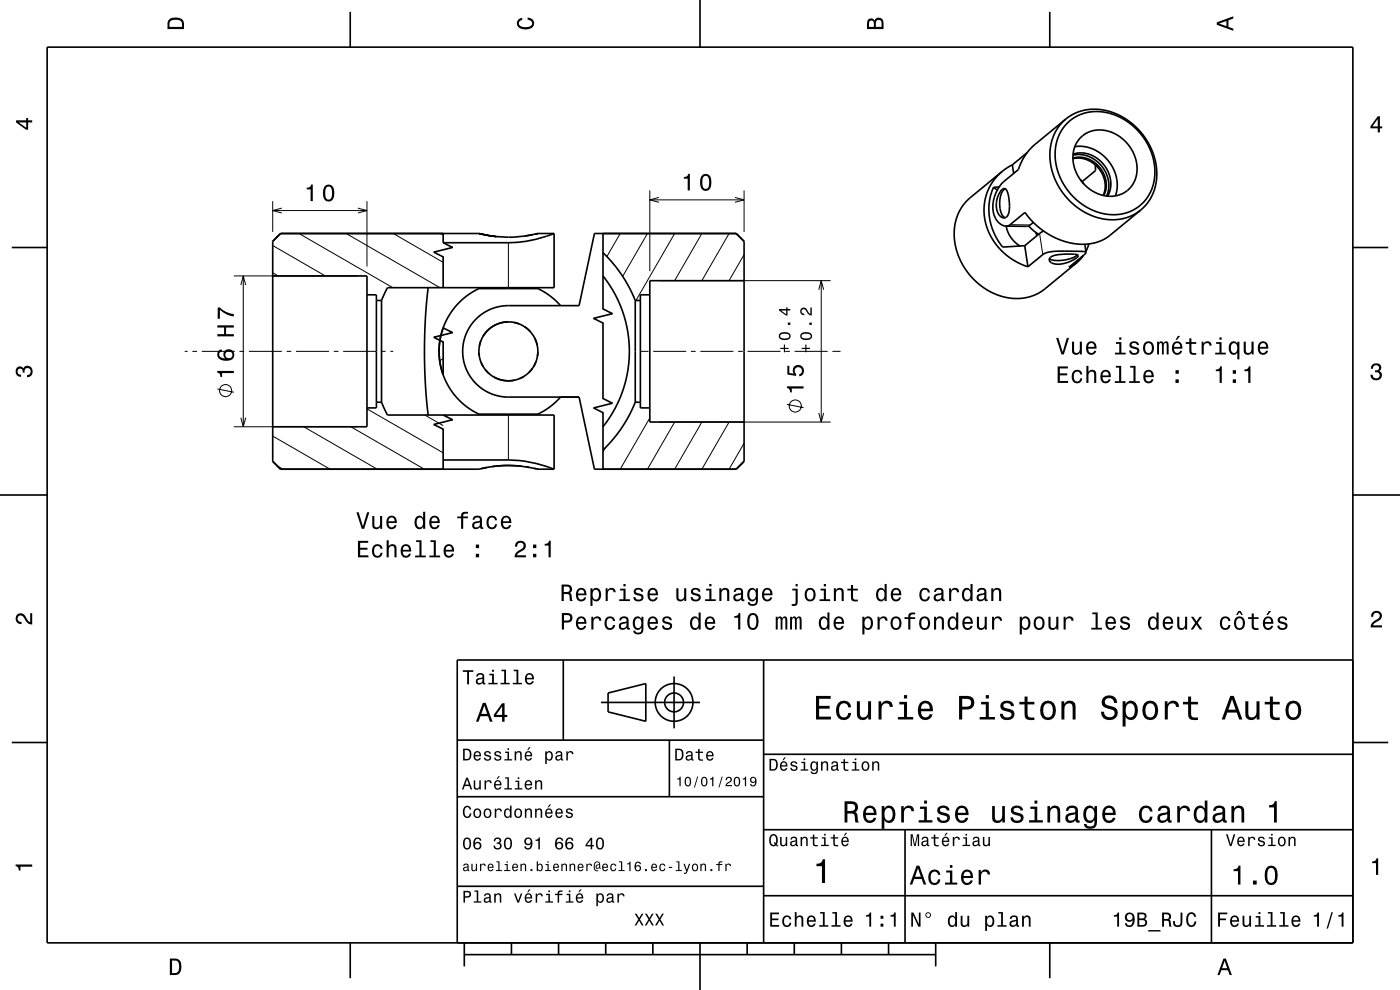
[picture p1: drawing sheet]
<svg xmlns="http://www.w3.org/2000/svg" width="297mm" height="210mm" viewBox="0 0 297 210" stroke-linecap="round" stroke-linejoin="round" font-family="sans-serif">
<g fill="none" stroke="#000" stroke-width=".21">
<path d="M49.6 58.5h26.3M51.6 58.5v32M57.9 52.1l11.1 6.4M57.9 57.9l1.1 .6M57.9 42.7v6.5M57.9 44.7h20M59.8 44.1l-1.9 .6 1.9 .5M63.4 49.5l19.9 11.5M73.4 49.5l19.9 11.5M75.9 44.1l2 .6-2 .5M77.9 42.7v13.8M83.4 49.5l10.6 6.1"/>
<path d="M93.4 49.5l.6 .4M107.9 51.5v9.5M131.6 49.5l-2.9 4.9M137.3 49.5l-5.2 9.1M137.9 40.4v17.1M137.9 42.4h20M139.8 41.9l-1.9 .5 1.9 .5M139.9 59.5h36.3M143.1 49.5l-8.2 14.2M148.9 49.5l-5.8 10M154.7 49.5l-5.8 10M155.9 41.9l2 .5-2 .5"/>
<path d="M157.9 54l-3.2 5.5M157.9 40.4v8.8M174.2 59.5v30M214.3 47.7h4.3M220.5 49.5l.7 4.5M39.2 74.5h.6M40.8 74.5h1M42.8 74.5h7M50.8 74.5h1M51.1 60.5l.5-2 .5 2M52.8 74.5h7M60.8 74.5h1"/>
<path d="M62.8 74.5h7M70.8 74.5h1M72.8 74.5h7M80.8 74.5h1M82.8 74.5h.6M94 76.1l-.7 .4M94 70.3l-.3 .2M135.9 74.5h1.7M138.6 74.5h7M146.6 74.5h1M148.6 74.5h7M156.6 74.5h1"/>
<path d="M158.6 74.5h7M166.6 74.5h1M168.6 74.5h7M173.7 61.5l.5-2 .5 2M176.6 74.5h1.7M46.1 82.5l3.5 .7M49.6 90.5h26.3M51.1 88.6l.5 1.9 .5-1.9M57.9 92.5l12.1 7M58.8 98.8l1.2 .7M64.4 90.5l15.6 9M74.4 90.5l15.6 9"/>
<path d="M77.9 86.7l16.1 9.4M90.1 88l3.9 2.3M107.9 88v9.6M128.5 94.9l-.6 1M137.9 88.7l-6.3 10.8M139.9 89.5h36.3M143.1 89.5l-5.7 10M148.9 89.5l-5.8 10M154.7 89.5l-5.8 10M157.9 94l-3.2 5.5M167 85.8l3.5 .7M173.7 87.6l.5 1.9 .5-1.9"/>
<circle cx="47.9" cy="82.9" r="1.28"/>
<circle cx="168.7" cy="86.1" r="1.28"/>
</g>
<g fill="none" stroke="#000" stroke-width=".35">
<path d="M10 10h277v190h-277zM74.3 2.5v7.5M148.5 0v10M222.7 2.5v7.5M210.8 39.7l.8 .6M210.8 39.7l-.8 2.4-.2 2.8 .5 2.8 .9 2.5 1.5 2.2 4.7-.3M212 39.7h-1.2M212.6 36.4l-6.8 5.5a10.9 10.9 0 0 0-2.1 13.3l1.3 2.2 1.4 1.7 1.7 1.5 2 1.3 2.2 .9 2.3 .5h2l1.9-.4a8.9 8.9 0 0 0 3.2-1.7l6.8-5.5M212.6 36.4l-.8 .7a11.4 11.4 0 0 0 1.2 16.6l2.5 1.7 2.6 1.2M214.8 35l-2.2 1.4M214.8 35l.2 1.8M217.9 32.4l-3.1 2.6"/>
<path d="M226.1 25.2l-7.3 6.2-1.7 2.1-1.1 2.5-3.1 2.6a7.1 7.1 0 0 0-1.7 7.8l.8 1 .7 .4 .7 .2M226.1 25.2l-1.2 1.2-1.1 1.8-.7 1.6-.3 2-.1 1.8 .4 2.2 .6 2 .9 1.8 1.1 1.7 1.5 1.6 1.8 1.4 1.6 1 1.8 .7 2.1 .5 2 .1 1.9-.3a9.1 9.1 0 0 0 3.6-1.8M226.1 25.2l.7-.4a11.3 11.3 0 0 1 13.5 1.6l2 1.9 1.5 2.3 1 2.5 .5 2.6v2.5l-.6 2.6-1.1 2.1-1.6 1.6M226.4 26.1a9.9 9.9 0 0 1 12.8-.3l2.2 2 1.2 1.3 .9 1.5 .7 1.6 .5 1.6 .3 2.9a8.8 8.8 0 0 1-12.3 8.3l-1.7-.8-1.7-1.1-1.5-1.2-1.3-1.5-1.1-1.7-.7-1.6-.6-1.8-.3-1.9a9.3 9.3 0 0 1 2.6-7.3zM227.6 33.5a5.8 5.8 0 0 1 6.5 8M227.6 33.7a5.8 5.8 0 0 1 6.4 7.8M227.6 32.9a6.5 6.5 0 0 1 7.1 8.7M227.6 32.7a6.5 6.5 0 0 1 8 5.7l-.1 1.8-.5 1.4M228 31.1a8.2 8.2 0 0 1 8.6 10.5M229.2 29.2a6.6 6.6 0 0 1 9.2 .5 7.4 7.4 0 0 1 1.4 10.1 6.5 6.5 0 0 1-9.2-.1 7.5 7.5 0 0 1-1.7-10.1zM229.2 38.1l.8 .9M232.4 35v1.2l-2.8 2.3"/>
<path d="M2.5 52.5h7.5M57.9 58.5h20v32h-20M59.5 49.5l-1.6 1.7v46.7l1.6 1.6M59.5 49.5h.1M94 51.5l2 1-4 1 2 1v6.5M94 49.5v2M101.6 49.5h-42.1M113 49.8l-1.7 .3M113.6 49.7l.5-.2a25 25 0 0 1-12.5 0l3.7 .7M114.1 49.5h3.4M117.5 49.5l-.6 .3a27.7 27.7 0 0 1-9 1.7h-13.9M117.5 49.5v11.5h-35.3l-1.3 2.7"/>
<path d="M127.9 58.5l2.4 3.6 1.7 3.9 1.1 4.1 .4 4.2-.3 4.5-1.2 4.3-1.7 3.9-2.4 3.5M127.9 53.6l2.1 2.2 2 2.6 1.4 2.4 1.4 2.9M127.9 49.5v16l2 1-4 1 2 1v16l2 1-4 1 2 1v12M156.2 49.5h-30.1l-3.2 15.3h-15a9.7 9.7 0 0 0-9.8 9.7 9.7 9.7 0 0 0 9.8 9.7h15l3.2 15.3h30.1M156.2 49.5l1.7 1.7v46.7l-1.7 1.6M156.2 49.5h.1M157.9 59.5h-20v30h20M212.6 40.2a.59 .59 0 0 1 .7-.2 .59 .59 0 0 1 .3 .5 8.1 8.1 0 0 1 .1 5.3 1.02 1.02 0 0 1-1.7-.2 4.6 4.6 0 0 1 .6-5.4zM213.3 40a4.4 4.4 0 0 0-1.1 4.4l.4 1.2 .6 .6M213.4 48a6.3 6.3 0 0 0 3 4.2M217.4 52.1l.7 4.5M218.2 47.9l1.1 1.1 1.1 .7"/>
<path d="M219.2 47.2l-.7 .6-.6 .2h-4.5M219.7 49.3l.3 .7M221.4 49l-.7 .4-3.3 2.7M222.7 54.7l.2-.1a10.2 10.2 0 0 1 5.8-.5l-.1 .4a6.3 6.3 0 0 1-5.1 1.4 .81 .81 0 0 1-.8-.4 .81 .81 0 0 1 0-.8zM228.6 54a6.8 6.8 0 0 1-5.9 .9h-.1M229.9 54.1l-1.4 1.6M230.1 51.8l.3 1.7M230.2 51.8v.1M230.4 53.5l-.5 .6-3.1 2.6 1.7-1M230.4 53.5l-.6-.2h-3.9h-2.2l-1.5 .2-1 .5-3.1 2.6M231 51.7l-.6 1.6M242 44.5l-7.2 5.9-1.7 .9-2 .4-1.8 .1-1.8-.2-2.1-.5-1.6-.7-1.9-1.1-1.6-1.2-1.6-1.5-1.3-1.5-3.1 2.6-.9 .3"/>
<path d="M287 52.5h7.5M77.9 62.5h2v24h-2M79.9 63.7h1M80.9 63.7v21.6M90.8 61l-.5 6.2-.3 6.9 .2 6.9 .6 7M94 69.6l2 1-4 1 2 .9v7l-.6-2.3-.3-2.5 .2-2.5zM101.6 61.2l-1.7 1-1.8 1.3-1.3 1.3-1.3 1.8-1.1 2-.6 1.6-.5 2.2-.2 2 .2 2 .3 1.9 .7 1.9 1 2 1.3 1.8 1.4 1.5 1.6 1.2 2 1.1M101.6 61.2h12.5M101.6 61v.2M101.6 74.8l.1 .7M102 72.4l-.3 1M102 76.8l.5 .9"/>
<path d="M102.9 78.4l.8 .8M104.8 80a6.2 6.2 0 0 0 4.4 .6M107.9 68.3a6.2 6.2 0 0 0-5.4 3M109.1 68.4l1 .3M111.2 79.8l-1 .5M111.3 69.3l1.2 1M112.9 78.2l-.7 .8M113.4 71.7l.6 1.5M113.7 76.7l-.5 1.1M114.1 74.7l-.1 .9M114.1 61.2l2.6 1.6 2.2 2M114.1 61v.2"/>
<path d="M134.8 63.7v21.6M134.8 63.7h1.1M137.9 62.5h-2v24h2M59.5 99.5h.1M79.9 85.3h1M80.9 85.3l1.3 2.7h35.3v11.5M94 97.6h13.9a28.2 28.2 0 0 1 9.7 1.9M94 88l2 1-4 1 2 1v6.6M94 97.6v1.9M101.6 87.8h12.5M101.6 87.8v.2M103.3 99.2l-1.1 .2"/>
<path d="M107.9 98.7l-3.5 .3M107.9 98.7l-3.3 .3-3 .5h-42.1M107.9 98.7a26.2 26.2 0 0 1 6.2 .8h-.1M107.9 98.7l2.8 .2M111.5 99l.8 .1M113.3 99.3l.4 .1M114.1 99.5h3.4M114.1 87.8v.2M118.9 84.2l-2.2 2.1-2.6 1.5M134.8 85.3l-1.3 2.8-1.7 2.8-1.8 2.4-2.1 2.2M134.8 85.3h1.1M156.2 99.5h.1"/>
<path d="M0 105h10M287 105h10M119.5 140v17M162 140v60M287 140h-190v60M2.5 157.5h7.5M97 157h65M127.5 149h21M129 147l8-2v8l-8-2zM142 157v12M143 143.5v11M287 157.5h7.5"/>
<path d="M97 169h65M162 176h125M162 160h125M192 176v24M257 176v24M97 188h65M162 190h125M74.3 200v7.5M98.5 202.5h100M98.5 200v5M108.5 200v2.5M118.5 200v2.5"/>
<path d="M128.5 200v2.5M138.5 200v2.5M148.5 200v10M158.5 200v2.5M168.5 200v2.5M178.5 200v2.5M188.5 200v2.5M198.5 200v5M222.7 200v7.5"/>
<circle cx="107.9" cy="74.5" r="6.3"/>
<circle cx="143" cy="149" r="2"/>
<circle cx="143" cy="149" r="4"/>
</g>
<g fill="#000">
<path d="M36 4a2.18 2.18 0 0 0-.5 2.2h3.5v-1.2a1.43 1.43 0 0 0-1.7-1.3zM36.3 4.4a2.15 2.15 0 0 1 2.2 .3l.1 1h-2.6v-1z" fill-rule="evenodd"/>
<path d="M109.9 4.2l.9-.4v.4a.7 .7 0 0 0-.7 .5 .7 .7 0 0 0 .3 .8 1.7 1.7 0 0 0 2.5-.5 .9 .9 0 0 0-1-.8v-.5a1.24 1.24 0 0 1 1.4 1.1 1.24 1.24 0 0 1-1 1.4 2.22 2.22 0 0 1-2.5-.7l-.2-.5z" fill-rule="evenodd"/>
<path d="M184.2 4.2l-.3 .7v1.3h3.5v-1.3a.98 .98 0 0 0-.7-1.1 .98 .98 0 0 0-1.2 .6 .84 .84 0 0 0-1.3-.2zM184.5 4.5a.54 .54 0 0 1 .6-.1 .54 .54 0 0 1 .3 .6v.7h-1zM185.9 4.4a.62 .62 0 0 1 .8-.1 .62 .62 0 0 1 .3 .6v.8h-1.2z" fill-rule="evenodd"/>
<path d="M258.1 4.7v.6l3.5 1.2v-.4l-1-.4v-1.4l1-.4v-.4zM258.6 5l1.6-.5v1z" fill-rule="evenodd"/>
<path d="M3.4 25.5v.5l2.1 1.5h.5v-1.5h.8v-.5h-.8v-.5h-.4v.5zM4 26h1.6v1.1z" fill-rule="evenodd"/>
<path d="M292.3 24.7l-1.6 2.1v.4h1.6v.9h.4v-.9h.5v-.4h-.5v-2.1zM292.3 25.2v1.6h-1.1z" fill-rule="evenodd"/>
<path d="M65.1 39.8v.4h.8v2.5h.5v-3.6h-.4a.77 .77 0 0 1-.9 .7zM68.8 39.6a2.67 2.67 0 0 0 .4 3.1 1.14 1.14 0 0 0 1.6-1 2.31 2.31 0 0 0-.6-2.4l-.5-.2-.5 .2zM69.4 39.6h.7a2.37 2.37 0 0 1 0 2.7h-.7a2.38 2.38 0 0 1 0-2.7z" fill-rule="evenodd"/>
<path d="M145.1 37.5v.4h.8v2.5h.4v-3.5h-.3a.77 .77 0 0 1-.9 .6zM148.8 37.3a2.67 2.67 0 0 0 .4 3.1 1.14 1.14 0 0 0 1.6-.9 2.31 2.31 0 0 0-.6-2.5l-.5-.1-.5 .1zM149.4 37.4h.7a2.36 2.36 0 0 1 0 2.6h-.7a2.38 2.38 0 0 1 0-2.6z" fill-rule="evenodd"/>
<path d="M46.1 78.7v.3a.77 .77 0 0 1 .7 1h.3v-.9h2.5v-.4zM46.3 74.4a1.33 1.33 0 0 0 0 1.5 1.33 1.33 0 0 0 1.3 .6 1.63 1.63 0 0 0 2.1-1.2 1.15 1.15 0 0 0-1.6-1.2 1.15 1.15 0 0 0-.3 1.9 1.02 1.02 0 0 1-1.3-.8 .58 .58 0 0 1 .5-.6v-.5zM47.8 75.3a.75 .75 0 0 1 1.5 0 .75 .75 0 0 1-1.5 0z" fill-rule="evenodd"/>
<path d="M46.1 69v.5h1.4v1.4h-1.4v.4h3.5v-.4h-1.6v-1.4h1.6v-.5zM46.2 65.2v2.4h.4v-1.9a5.2 5.2 0 0 0 3 1.4v-.5a5.3 5.3 0 0 1-3-1.4z" fill-rule="evenodd"/>
<path d="M165.5 73.8v.2h.8v.7h.2v-.7h.8v-.2h-.8v-.7h-.2v.7zM165.5 70.7a.79 .79 0 0 0-.3 .8 .79 .79 0 0 0 .7 .6 1.33 1.33 0 0 0 1.8-.8 1.42 1.42 0 0 0-2.2-.6zM165.6 71.1a1.66 1.66 0 0 1 1.8 0v.4a1.66 1.66 0 0 1-1.8 0zM167.1 68.4v.5h.6v-.5zM165.3 65.5v.4l1.4 1h.4v-1h.6v-.4h-.6v-.3h-.3v.3zM165.7 65.9h1.1v.7z" fill-rule="evenodd"/>
<path d="M170.1 73.8v.2h.7v.7h.3v-.7h.7v-.2h-.7v-.7h-.3v.7zM170.1 70.7a.79 .79 0 0 0-.3 .8 .79 .79 0 0 0 .7 .6 1.33 1.33 0 0 0 1.8-.8 1.42 1.42 0 0 0-2.2-.6zM170.1 71.1a1.67 1.67 0 0 1 1.8 0v.4a1.67 1.67 0 0 1-1.8 0zM171.7 68.4v.5h.5v-.5zM169.9 65.5a.84 .84 0 0 0-.1 .9 .84 .84 0 0 0 .8 .5v-.4a.49 .49 0 0 1-.6-.3 .49 .49 0 0 1 .4-.6 .49 .49 0 0 1 .6 .3l.1 .2a1.14 1.14 0 0 0 1.1 .8v-1.7h-.3v1.4l-.3-.2-.7-1a.77 .77 0 0 0-1 .1z" fill-rule="evenodd"/>
<path d="M224.1 71.7l1.1 3.5h.5l1.1-3.5h-.5l-.9 3-.9-3zM227.4 72.5v1.8a.89 .89 0 0 0 .6 .9 .89 .89 0 0 0 1.1-.4v.4h.4v-2.7h-.4v1.5a.65 .65 0 0 1-.4 .8 .65 .65 0 0 1-.8-.3v-2zM230.7 72.8a1.54 1.54 0 0 0 .8 2.5 1.06 1.06 0 0 0 1.1-.9h-.5l-.2 .4-.4 .1a.75 .75 0 0 1-.6-.9h1.7a1.17 1.17 0 0 0-.5-1.4 1.17 1.17 0 0 0-1.4 .2zM231 73a.66 .66 0 0 1 .8-.2 .66 .66 0 0 1 .4 .8h-1.3zM236.7 72.6v.3h.7v1.9h-.9v.4h2.3v-.4h-.9v-2.2zM237.4 71.6v.5h.5v-.5zM239.9 72.6a.75 .75 0 0 0-.3 .8 .75 .75 0 0 0 .8 .5l.8 .4a.63 .63 0 0 1-.6 .6 .63 .63 0 0 1-.6-.6h-.5a1.07 1.07 0 0 0 1.2 1 1.07 1.07 0 0 0 1-1.2l-.5-.4-1.1-.3a.54 .54 0 0 1 .5-.7 .54 .54 0 0 1 .6 .5h.4a1.03 1.03 0 0 0-.7-.9 1.03 1.03 0 0 0-1 .3zM242.8 72.8a1.53 1.53 0 0 0 .8 2.5 1.48 1.48 0 0 0 1.2-1.5 1.48 1.48 0 0 0-1.2-1.4l-.4 .1zM243.1 73a.67 .67 0 0 1 .7-.2 .67 .67 0 0 1 .5 .6 1.11 1.11 0 0 1-.7 1.5 1.17 1.17 0 0 1-.5-1.9zM245.5 72.5v2.7h.4v-2.1l.2-.3h.3l.1 .3v2.1h.4v-2.1l.4-.4 .2 .2v.4v1.9h.4v-1.9a.69 .69 0 0 0-.5-.9l-.6 .4-.1-.3-.4-.1-.4 .4v-.3zM249.9 71.3l-.5 .8h.3l.7-.8zM248.9 72.8a1.54 1.54 0 0 0 .8 2.5 1.06 1.06 0 0 0 1.1-.9h-.4l-.3 .4-.3 .1a.76 .76 0 0 1-.7-.9h1.7a1.16 1.16 0 0 0-.4-1.4 1.16 1.16 0 0 0-1.5 .2zM249.3 73a.66 .66 0 0 1 .8-.2 .66 .66 0 0 1 .3 .8h-1.3zM252.3 71.8v.8h-.8v.3h.8v1.8a1.05 1.05 0 0 0 1.5 .6v-.4a.68 .68 0 0 1-1-.4v-1.6h1v-.3h-1v-.8zM254.9 72.5v2.7h.5v-1.6a.66 .66 0 0 1 .3-.7 .66 .66 0 0 1 .9 .2v.2h.4a.89 .89 0 0 0-.7-.9 .89 .89 0 0 0-1 .5v-.4zM258 72.6v.3h.7v1.9h-.9v.4h2.3v-.4h-1v-2.2zM258.7 71.6v.5h.5v-.5zM260.9 72.8a1.57 1.57 0 0 0 .8 2.5l.4-.1 .4-.4v1.4h.4v-3.7h-.4v.4l-.2-.2a.87 .87 0 0 0-1.4 .1zM261.3 73.1a.62 .62 0 0 1 .7-.3 .62 .62 0 0 1 .4 .6 1.11 1.11 0 0 1-.6 1.5 1.18 1.18 0 0 1-.5-1.8zM263.8 72.5v1.8a.89 .89 0 0 0 .7 .9 .89 .89 0 0 0 1-.4v.4h.4v-2.7h-.4v1.5a.65 .65 0 0 1-.4 .8 .65 .65 0 0 1-.8-.3v-2zM267.1 72.8a1.54 1.54 0 0 0 .8 2.5 1.06 1.06 0 0 0 1.1-.9h-.4l-.2 .4-.4 .1a.75 .75 0 0 1-.7-.9h1.8a1.16 1.16 0 0 0-.5-1.4 1.16 1.16 0 0 0-1.5 .2zM267.5 73a.66 .66 0 0 1 .8-.2 .66 .66 0 0 1 .3 .8h-1.3z" fill-rule="evenodd"/>
<path d="M291.1 77.4a1.08 1.08 0 0 1 1.4-.2 1.08 1.08 0 0 1 .4 1.2l-.3 .3a1.06 1.06 0 0 1 .5 1.3 1.06 1.06 0 0 1-1.2 .7 1.1 1.1 0 0 1-1.2-1.2h.5a.71 .71 0 0 0 1 .8 .71 .71 0 0 0 .1-1.3h-.6v-.4a.61 .61 0 0 0 .8-.3 .61 .61 0 0 0-.2-.8 .61 .61 0 0 0-.9 .2l-.1 .5h-.5z" fill-rule="evenodd"/>
<path d="M3.6 78a.86 .86 0 0 1 1.4 .2 1.06 1.06 0 0 1 1.2-.6 1.06 1.06 0 0 1 .7 1.2 1.1 1.1 0 0 1-1.2 1.2v-.4a.71 .71 0 0 0 .8-1 .71 .71 0 0 0-1.3-.1v.6h-.4a.61 .61 0 0 0-.3-.8 .61 .61 0 0 0-.8 .2 .61 .61 0 0 0 .2 .8l.6 .2v.4a1.15 1.15 0 0 1-1.2-.6 1.15 1.15 0 0 1 .3-1.3z" fill-rule="evenodd"/>
<path d="M166.9 82v.3a.77 .77 0 0 1 .7 .9h.4v-.8h2.5v-.4zM167 77.6v1.9l1.9 .2v-.4a.79 .79 0 0 1-.2-1.1 .79 .79 0 0 1 1.2-.1 .79 .79 0 0 1-.1 1.2l-.2 .1v.4a1.21 1.21 0 0 0 1-1.5 1.21 1.21 0 0 0-1.6-.8 1.21 1.21 0 0 0-.6 1.8l-.9-.2v-1.5z" fill-rule="evenodd"/>
<path d="M224.4 77.7v3.5h2.2v-.4h-1.8v-1.2h1.6v-.4h-1.6v-1h1.8v-.5zM227.7 78.8a1.53 1.53 0 0 0 .8 2.5 1.06 1.06 0 0 0 1.1-1h-.4a.67 .67 0 0 1-.7 .6 .67 .67 0 0 1-.7-.6 1.11 1.11 0 0 1 .7-1.5 .59 .59 0 0 1 .7 .6h.4a1.09 1.09 0 0 0-.8-.9 1.09 1.09 0 0 0-1.1 .3zM230.5 77.6v3.6h.4v-1.5a.63 .63 0 0 1 .5-.9 .63 .63 0 0 1 .7 .7v1.7h.5v-1.7a.88 .88 0 0 0-.6-1 .88 .88 0 0 0-1.1 .4v-1.3zM233.7 78.8a1.54 1.54 0 0 0 .8 2.5 1.06 1.06 0 0 0 1.1-.8h-.4l-.2 .3-.4 .1a.76 .76 0 0 1-.7-.9h1.8a1.16 1.16 0 0 0-.5-1.4 1.16 1.16 0 0 0-1.5 .2zM234.1 79a.66 .66 0 0 1 .8-.1 .66 .66 0 0 1 .3 .7h-1.3zM236.7 77.6v.4h.7v2.9h-.9v.3h2.3v-.3h-.9v-3.3zM239.8 77.6v.4h.7v2.9h-1v.3h2.3v-.3h-.9v-3.3zM242.8 78.8a1.54 1.54 0 0 0 .8 2.5 1.05 1.05 0 0 0 1.1-.8h-.4l-.2 .3-.4 .1a.76 .76 0 0 1-.7-.9h1.8a1.16 1.16 0 0 0-.5-1.4 1.16 1.16 0 0 0-1.5 .2zM243.2 79a.66 .66 0 0 1 .8-.1 .66 .66 0 0 1 .3 .7h-1.3zM249.4 80.5v.7h.7v-.7zM249.4 78.5v.8h.7v-.8z" fill-rule="evenodd"/>
<path d="M257.9 78.4v.3h.8v2.5h.5v-3.5h-.3a.77 .77 0 0 1-1 .7zM261.5 80.5v.7h.7v-.7zM261.5 78.5v.8h.7v-.8zM264 78.4v.3h.8v2.5h.5v-3.5h-.4a.77 .77 0 0 1-.9 .7z" fill-rule="evenodd"/>
<path d="M75.9 114.7v3.5h2.3v-.4h-1.8v-1.2h1.6v-.4h-1.6v-1.1h1.7v-.4zM79.2 115.8a1.53 1.53 0 0 0 .9 2.5 1.06 1.06 0 0 0 1.1-1h-.5a.67 .67 0 0 1-.6 .6 .67 .67 0 0 1-.7-.6 1.12 1.12 0 0 1 .7-1.5 .6 .6 0 0 1 .6 .6h.4a1.09 1.09 0 0 0-.7-.9 1.09 1.09 0 0 0-1.2 .3zM82 114.6v3.6h.5v-1.5a.64 .64 0 0 1 .4-.8 .64 .64 0 0 1 .8 .3v2h.4v-1.8a.88 .88 0 0 0-.6-.9 .88 .88 0 0 0-1 .4v-1.3zM85.3 115.8a1.54 1.54 0 0 0 .8 2.5 1.06 1.06 0 0 0 1.1-.9h-.5l-.2 .4-.4 .1a.76 .76 0 0 1-.7-.9h1.8a1.16 1.16 0 0 0-.5-1.4 1.16 1.16 0 0 0-1.4 .2zM85.6 116a.66 .66 0 0 1 .8-.1 .66 .66 0 0 1 .4 .7h-1.4zM88.3 114.6v.4h.7v2.8h-.9v.4h2.2v-.4h-.9v-3.2zM91.3 114.6v.4h.7v2.8h-.9v.4h2.3v-.4h-.9v-3.2zM94.4 115.8a1.54 1.54 0 0 0 .8 2.5 1.05 1.05 0 0 0 1.1-.9h-.5l-.2 .4-.4 .1a.76 .76 0 0 1-.6-.9h1.7a1.16 1.16 0 0 0-.5-1.4 1.16 1.16 0 0 0-1.4 .2zM94.7 116a.66 .66 0 0 1 .8-.1 .66 .66 0 0 1 .4 .7h-1.3zM100.9 117.5v.7h.7v-.7zM100.9 115.5v.8h.7v-.8z" fill-rule="evenodd"/>
<path d="M75.6 108.7l1.1 3.5h.5l1.2-3.5h-.5l-.9 3-.9-3zM79 109.5v1.7a.89 .89 0 0 0 .6 1 .89 .89 0 0 0 1.1-.4v.4h.4v-2.7h-.5v1.5a.65 .65 0 0 1-.4 .8 .65 .65 0 0 1-.8-.3v-2zM82.3 109.8a1.54 1.54 0 0 0 .8 2.5 1.06 1.06 0 0 0 1-.9h-.4l-.2 .4-.4 .1a.76 .76 0 0 1-.7-.9h1.8a1.17 1.17 0 0 0-.5-1.4 1.17 1.17 0 0 0-1.4 .2zM82.6 110a.66 .66 0 0 1 .8-.2 .66 .66 0 0 1 .3 .8h-1.3zM88.2 109.8a1.57 1.57 0 0 0 .8 2.5l.4-.2 .4-.3v.4h.4v-3.6h-.4v1.3a.89 .89 0 0 0-1.6-.1zM88.6 110a.62 .62 0 0 1 .7-.2 .62 .62 0 0 1 .4 .6 1.12 1.12 0 0 1-.6 1.5 1.19 1.19 0 0 1-.5-1.9zM91.4 109.8a1.54 1.54 0 0 0 .8 2.5 1.06 1.06 0 0 0 1-.9h-.4l-.2 .4-.4 .1a.76 .76 0 0 1-.7-.9h1.8a1.17 1.17 0 0 0-.5-1.4 1.17 1.17 0 0 0-1.4 .2zM91.7 110a.66 .66 0 0 1 .8-.2 .66 .66 0 0 1 .3 .8h-1.3zM97 109.6v.3h.8v2.3h.5v-2.3h1v-.3h-1v-.4l.3-.2h.7v-.4a1.04 1.04 0 0 0-1.5 .7v.3zM100.5 109.6l-.2 .7h.4a.55 .55 0 0 1 .6-.6 .55 .55 0 0 1 .4 .8h-.2a1 1 0 0 0-1 .3 1 1 0 0 0-.3 1 .94 .94 0 0 0 1.6 0l.1 .3 .6 .1v-.4h-.2l-.1-1.6a1.02 1.02 0 0 0-1.7-.6zM100.7 111.1l1.1-.3a.77 .77 0 0 1-.2 .9 .77 .77 0 0 1-.9 .1zM103.5 109.8a1.53 1.53 0 0 0 .8 2.5 1.06 1.06 0 0 0 1.1-1.1h-.4a.67 .67 0 0 1-.6 .7 .67 .67 0 0 1-.7-.6 1.11 1.11 0 0 1 .7-1.5 .6 .6 0 0 1 .6 .6h.4a1.09 1.09 0 0 0-.7-1 1.09 1.09 0 0 0-1.2 .4zM106.5 109.8a1.54 1.54 0 0 0 .8 2.5 1.06 1.06 0 0 0 1.1-.9h-.4l-.2 .4-.4 .1a.76 .76 0 0 1-.7-.9h1.8a1.17 1.17 0 0 0-.5-1.4 1.17 1.17 0 0 0-1.5 .2zM106.9 110a.66 .66 0 0 1 .8-.2 .66 .66 0 0 1 .3 .8h-1.3z" fill-rule="evenodd"/>
<path d="M109.6 115l-.4 1h.5a.7 .7 0 0 1 .5-.9 .7 .7 0 0 1 .9 .5 .7 .7 0 0 1-.5 .9 1.8 1.8 0 0 0-1.4 1.7h2.4v-.4h-1.9a2.23 2.23 0 0 1 1.4-1.2 1.13 1.13 0 0 0 .1-1.7 1.13 1.13 0 0 0-1.6 .1zM113.1 117.5v.7h.7v-.7zM113.1 115.5v.8h.7v-.8zM115.6 115.4v.3h.8v2.5h.4v-3.5h-.3a.77 .77 0 0 1-.9 .7z" fill-rule="evenodd"/>
<path d="M3.6 130.4a1.22 1.22 0 0 1 2 .7l.4 .6 .4 .3v-1.9h.4v2.4a1.8 1.8 0 0 1-1.7-1.4 .71 .71 0 0 0-.9-.5 .71 .71 0 0 0-.5 .8 .71 .71 0 0 0 .9 .5v.5a1.18 1.18 0 0 1-1.2-.7 1.18 1.18 0 0 1 .2-1.3z" fill-rule="evenodd"/>
<path d="M119.1 124v3.5h.5v-1.5a.84 .84 0 0 1 1.2 .6l.1 .9h.6l-.3-1.5-.3-.2a.97 .97 0 0 0 .4-1.1 .97 .97 0 0 0-1-.7zM119.6 124.4a1.09 1.09 0 0 1 1.2 .3 .6 .6 0 0 1 0 .7 .6 .6 0 0 1-.7 .2h-.5zM122.5 125.1a1.54 1.54 0 0 0 .8 2.5 1.05 1.05 0 0 0 1.1-.9h-.5l-.2 .4-.4 .1a.75 .75 0 0 1-.7-.9h1.8a1.16 1.16 0 0 0-.5-1.4 1.16 1.16 0 0 0-1.4 .2zM122.8 125.3a.66 .66 0 0 1 .8-.1 .66 .66 0 0 1 .3 .7h-1.3zM125.3 124.8v3.7h.4v-1.4a.93 .93 0 0 0 1 .5 .93 .93 0 0 0 .7-.8 1.51 1.51 0 0 0-.9-2.1l-.5 .1-.3 .4v-.4zM125.9 125.4a.63 .63 0 0 1 .7-.3 .63 .63 0 0 1 .4 .6 1.13 1.13 0 0 1-.6 1.5 1.18 1.18 0 0 1-.5-1.8zM128.5 124.8v2.7h.4v-1.6a.67 .67 0 0 1 .4-.7 .67 .67 0 0 1 .8 .2l.1 .2h.4a.89 .89 0 0 0-.7-.9 .89 .89 0 0 0-1 .5v-.4zM131.6 124.9v.4h.7v1.8h-.9v.4h2.2v-.4h-.9v-2.2zM132.3 123.9v.5h.4v-.5zM134.7 124.9a.75 .75 0 0 0-.2 .9 .75 .75 0 0 0 .7 .4l.9 .4a.63 .63 0 0 1-.7 .6 .63 .63 0 0 1-.6-.5h-.4a1.07 1.07 0 0 0 1.2 .9 1.07 1.07 0 0 0 .9-1.2l-.4-.4-1.1-.3a.54 .54 0 0 1 .4-.7 .54 .54 0 0 1 .6 .5h.4a1.03 1.03 0 0 0-.7-.9 1.03 1.03 0 0 0-1 .3zM137.7 125.1a1.54 1.54 0 0 0 .8 2.5 1.05 1.05 0 0 0 1-.9h-.4l-.2 .4-.4 .1a.75 .75 0 0 1-.7-.9h1.8a1.16 1.16 0 0 0-.5-1.4 1.16 1.16 0 0 0-1.4 .2zM138 125.3a.66 .66 0 0 1 .8-.1 .66 .66 0 0 1 .3 .7h-1.3zM143.5 124.8v1.8a.89 .89 0 0 0 .6 1 .89 .89 0 0 0 1.1-.5v.4h.4v-2.7h-.5v1.6a.64 .64 0 0 1-.3 .7 .64 .64 0 0 1-.9-.3v-2zM146.8 124.9a.75 .75 0 0 0-.2 .9 .75 .75 0 0 0 .7 .4l.9 .4a.63 .63 0 0 1-.6 .6 .63 .63 0 0 1-.7-.5h-.4a1.07 1.07 0 0 0 1.2 .9 1.07 1.07 0 0 0 .9-1.2l-.4-.4-1.1-.3a.54 .54 0 0 1 .4-.7 .54 .54 0 0 1 .7 .5h.4a1.03 1.03 0 0 0-.7-.9 1.03 1.03 0 0 0-1.1 .3zM149.8 124.9v.4h.7v1.8h-.9v.4h2.2v-.4h-.9v-2.2zM150.5 123.9v.5h.4v-.5zM152.6 124.8v2.7h.4v-1.6a.63 .63 0 0 1 .4-.7 .63 .63 0 0 1 .8 .3l.1 2h.4v-1.8a.89 .89 0 0 0-.6-1 .89 .89 0 0 0-1.1 .5v-.4zM155.9 124.9l-.2 .7h.4a.55 .55 0 0 1 .6-.6 .55 .55 0 0 1 .4 .8l-.2 .1a1 1 0 0 0-1 .2 1 1 0 0 0-.3 1 .93 .93 0 0 0 1.7 0v.3l.6 .1v-.3l-.2-.1-.1-1.6a1.02 1.02 0 0 0-.6-.8 1.02 1.02 0 0 0-1.1 .2zM156.1 126.4l1.1-.3a.77 .77 0 0 1-.2 .9 .77 .77 0 0 1-.9 .1l-.1-.4zM158.8 125.1a1.57 1.57 0 0 0 .8 2.5l.4-.1 .4-.4a.73 .73 0 0 1-.4 1 .73 .73 0 0 1-.9-.4h-.5a1.1 1.1 0 0 0 1.3 .9 1.1 1.1 0 0 0 .9-1.2v-2.6h-.4v.4l-.4-.4a.89 .89 0 0 0-1.2 .3zM159.2 125.4a.63 .63 0 0 1 .6-.3 .63 .63 0 0 1 .5 .6 1.1 1.1 0 0 1-.7 1.5 1.19 1.19 0 0 1-.4-1.8zM161.9 125.1a1.54 1.54 0 0 0 .8 2.5 1.05 1.05 0 0 0 1.1-.9h-.4l-.2 .4-.4 .1a.75 .75 0 0 1-.7-.9h1.8a1.16 1.16 0 0 0-.5-1.4 1.16 1.16 0 0 0-1.5 .2zM162.3 125.3a.66 .66 0 0 1 .8-.1 .66 .66 0 0 1 .3 .7h-1.3zM168.1 124.9v.4h.7v2.3l-.3 .5h-.5v.4a.87 .87 0 0 0 1.2-.8v-2.8zM168.8 123.9v.5h.4v-.5zM171 125.1a1.53 1.53 0 0 0 .9 2.5 1.48 1.48 0 0 0 1.1-1.5 1.48 1.48 0 0 0-1.1-1.4l-.5 .1zM171.3 125.4a.67 .67 0 0 1 .7-.3 .67 .67 0 0 1 .5 .6 1.11 1.11 0 0 1-.6 1.5 1.17 1.17 0 0 1-.6-1.8zM174.1 124.9v.4h.7v1.8h-.9v.4h2.2v-.4h-.9v-2.2zM174.8 123.9v.5h.4v-.5zM176.9 124.8v2.7h.4v-1.6a.63 .63 0 0 1 .4-.7 .63 .63 0 0 1 .8 .3l.1 2h.4v-1.8a.89 .89 0 0 0-.6-1 .89 .89 0 0 0-1.1 .5v-.4zM180.5 124.1v.8h-.7v.4h.7l.1 1.7a1.04 1.04 0 0 0 1.4 .6v-.4a.68 .68 0 0 1-1-.4v-1.5h1v-.4h-1v-.8zM186.1 125.1a1.57 1.57 0 0 0 .8 2.5l.4-.1 .4-.4v.4h.4v-3.6h-.4v1.3a.89 .89 0 0 0-1.6-.1zM186.5 125.4a.62 .62 0 0 1 .7-.3 .62 .62 0 0 1 .4 .6 1.11 1.11 0 0 1-.6 1.5 1.19 1.19 0 0 1-.5-1.8zM189.3 125.1a1.54 1.54 0 0 0 .8 2.5 1.06 1.06 0 0 0 1.1-.9h-.5l-.2 .4-.4 .1a.76 .76 0 0 1-.7-.9h1.8a1.17 1.17 0 0 0-.5-1.4 1.17 1.17 0 0 0-1.4 .2zM189.6 125.3a.66 .66 0 0 1 .8-.1 .66 .66 0 0 1 .3 .7h-1.3zM195.3 125.1a1.53 1.53 0 0 0 .9 2.5 1.05 1.05 0 0 0 1.1-1.1h-.4a.67 .67 0 0 1-.7 .7 .67 .67 0 0 1-.7-.6 1.12 1.12 0 0 1 .7-1.5 .59 .59 0 0 1 .6 .6h.5a1.09 1.09 0 0 0-.8-1 1.09 1.09 0 0 0-1.2 .4zM198.4 124.9l-.2 .7h.4a.55 .55 0 0 1 .6-.6 .55 .55 0 0 1 .4 .8l-.2 .1a1 1 0 0 0-1 .2 1 1 0 0 0-.3 1 .94 .94 0 0 0 1.7 0l.1 .3 .5 .1v-.3l-.2-.1-.1-1.6a1.02 1.02 0 0 0-1.7-.6zM198.6 126.4l1.1-.3a.77 .77 0 0 1-.2 .9 .77 .77 0 0 1-.9 .1zM201.3 124.8v2.7h.5v-1.6a.66 .66 0 0 1 .4-.7 .66 .66 0 0 1 .8 .2v.2h.5a.89 .89 0 0 0-.7-.9 .89 .89 0 0 0-1 .5v-.4zM204.3 125.1a1.58 1.58 0 0 0 .8 2.5l.5-.1 .3-.4v.4h.4v-3.6h-.4v1.3a.89 .89 0 0 0-1.6-.1zM204.7 125.4a.62 .62 0 0 1 .7-.3 .62 .62 0 0 1 .4 .6 1.11 1.11 0 0 1-.6 1.5 1.19 1.19 0 0 1-.5-1.8zM207.5 124.9l-.2 .7h.4a.55 .55 0 0 1 .7-.6 .55 .55 0 0 1 .3 .8l-.2 .1a1 1 0 0 0-1 .2 1 1 0 0 0-.3 1 .94 .94 0 0 0 1.7 0l.1 .3 .5 .1v-.3l-.2-.1v-1.6a1.02 1.02 0 0 0-1.8-.6zM207.7 126.4l1.1-.3a.77 .77 0 0 1-.2 .9 .77 .77 0 0 1-.9 .1zM210.3 124.8v2.7h.4v-1.6a.64 .64 0 0 1 .4-.7 .64 .64 0 0 1 .8 .3v2h.5v-1.8a.89 .89 0 0 0-.6-1 .89 .89 0 0 0-1.1 .5v-.4z" fill-rule="evenodd"/>
<path d="M119.2 130v3.5h.5v-1.4a1.34 1.34 0 0 0 1.8-1.1 .93 .93 0 0 0-1.1-1zM119.7 130.5a1.12 1.12 0 0 1 1.2 .3 .61 .61 0 0 1 0 .6 .61 .61 0 0 1-.7 .2h-.5zM122.5 131.1a1.54 1.54 0 0 0 .8 2.5 1.05 1.05 0 0 0 1.1-.8h-.5l-.2 .3-.4 .1a.75 .75 0 0 1-.7-.9h1.8a1.16 1.16 0 0 0-.5-1.4 1.16 1.16 0 0 0-1.4 .2zM122.8 131.3a.66 .66 0 0 1 .8-.1 .66 .66 0 0 1 .3 .7h-1.3zM125.4 130.8v2.7h.5v-1.5a.66 .66 0 0 1 .4-.8 .66 .66 0 0 1 .8 .2v.3h.5a.89 .89 0 0 0-.7-.9 .89 .89 0 0 0-1.1 .5v-.5zM128.5 131.1a1.52 1.52 0 0 0 .9 2.5 1.05 1.05 0 0 0 1.1-1h-.4a.67 .67 0 0 1-.7 .6 .67 .67 0 0 1-.7-.6 1.12 1.12 0 0 1 .7-1.5 .6 .6 0 0 1 .6 .6h.5a1.09 1.09 0 0 0-.8-.9 1.09 1.09 0 0 0-1.2 .3zM131.6 131l-.2 .6h.4a.55 .55 0 0 1 .7-.5 .55 .55 0 0 1 .3 .8h-.2a1 1 0 0 0-1 .2 1 1 0 0 0-.3 1.1 .94 .94 0 0 0 1.7 0l.1 .3 .5 .1v-.4h-.2v-.2v-1.4a1.02 1.02 0 0 0-.7-.9 1.02 1.02 0 0 0-1.1 .3zM131.8 132.5l1.1-.3a.77 .77 0 0 1-.2 .8 .77 .77 0 0 1-.9 .1l-.1-.3zM134.5 131.1a1.57 1.57 0 0 0 .8 2.5l.4-.1 .4-.4a.73 .73 0 0 1-.3 1 .73 .73 0 0 1-1-.3h-.5a1.1 1.1 0 0 0 1.3 .8 1.1 1.1 0 0 0 .9-1.2v-2.6h-.4v.5l-.4-.4a.89 .89 0 0 0-1.2 .2zM134.9 131.4a.63 .63 0 0 1 .7-.2 .63 .63 0 0 1 .4 .5 1.1 1.1 0 0 1-.6 1.5 1.19 1.19 0 0 1-.5-1.8zM137.7 131.1a1.54 1.54 0 0 0 .8 2.5 1.05 1.05 0 0 0 1-.8h-.4l-.2 .3-.4 .1a.75 .75 0 0 1-.7-.9h1.8a1.16 1.16 0 0 0-.5-1.4 1.16 1.16 0 0 0-1.4 .2zM138 131.3a.66 .66 0 0 1 .8-.1 .66 .66 0 0 1 .3 .7h-1.3zM140.7 131a.75 .75 0 0 0-.2 .8 .75 .75 0 0 0 .7 .5l.9 .3a.63 .63 0 0 1-.6 .7 .63 .63 0 0 1-.6-.6h-.5a1.07 1.07 0 0 0 1.2 .9 1.07 1.07 0 0 0 .9-1.2l-.4-.3-1.1-.4a.54 .54 0 0 1 .5-.6 .54 .54 0 0 1 .6 .5h.4a1.03 1.03 0 0 0-.7-.9 1.03 1.03 0 0 0-1.1 .3zM146.7 131.1a1.57 1.57 0 0 0 .7 2.5l.5-.1 .3-.4v.4h.4v-3.6h-.4v1.3a.89 .89 0 0 0-1.5-.1zM147 131.4a.62 .62 0 0 1 .7-.2 .62 .62 0 0 1 .4 .5 1.11 1.11 0 0 1-.6 1.5 1.19 1.19 0 0 1-.5-1.8zM149.8 131.1a1.54 1.54 0 0 0 .8 2.5 1.06 1.06 0 0 0 1.1-.8h-.5l-.2 .3-.3 .1a.75 .75 0 0 1-.7-.9h1.7a1.17 1.17 0 0 0-.5-1.4 1.17 1.17 0 0 0-1.4 .2zM150.1 131.3a.66 .66 0 0 1 .8-.1 .66 .66 0 0 1 .4 .7h-1.3zM155.8 130.7v.3h.8v2.5h.5v-3.5h-.4a.77 .77 0 0 1-.9 .7zM158.8 130.5a2.68 2.68 0 0 0 .4 3 1.14 1.14 0 0 0 1.6-.9 2.3 2.3 0 0 0-.6-2.5l-.5-.1-.5 .1zM159.4 130.5h.7a2.38 2.38 0 0 1 0 2.6h-.7a2.38 2.38 0 0 1 0-2.6zM164.6 130.8v2.7h.4v-2l.2-.4h.3l.1 .3v2.1h.4v-2l.4-.4 .2 .1v.4v1.9h.4v-1.8a.69 .69 0 0 0-.5-1l-.5 .4-.2-.3-.4-.1-.4 .4v-.3zM167.6 130.8v2.7h.4v-2l.4-.4 .2 .3v2.1h.4v-1.8a.5 .5 0 0 1 .4-.6l.2 .1 .1 .4v1.9h.4v-1.8a.69 .69 0 0 0-.6-1l-.5 .4-.2-.3-.3-.1-.5 .4v-.3zM174 131.1a1.57 1.57 0 0 0 .7 2.5l.5-.1 .3-.4v.4h.5v-3.6h-.5v1.3a.89 .89 0 0 0-1.5-.1zM174.3 131.4a.62 .62 0 0 1 .7-.2 .62 .62 0 0 1 .5 .5 1.11 1.11 0 0 1-.7 1.5 1.19 1.19 0 0 1-.5-1.8zM177.1 131.1a1.54 1.54 0 0 0 .8 2.5 1.05 1.05 0 0 0 1.1-.8h-.4l-.2 .3-.4 .1a.75 .75 0 0 1-.7-.9h1.8a1.16 1.16 0 0 0-.5-1.4 1.16 1.16 0 0 0-1.5 .2zM177.5 131.3a.66 .66 0 0 1 .8-.1 .66 .66 0 0 1 .3 .7h-1.3zM182.9 130.8v3.8h.5v-1.5a.93 .93 0 0 0 1 .5 .93 .93 0 0 0 .7-.8 1.51 1.51 0 0 0-.9-2.1l-.5 .2-.3 .4v-.5zM183.6 131.4a.63 .63 0 0 1 .7-.2 .63 .63 0 0 1 .4 .5 1.13 1.13 0 0 1-.6 1.5 1.18 1.18 0 0 1-.5-1.8zM186.2 130.8v2.7h.4v-1.5a.66 .66 0 0 1 .4-.8 .66 .66 0 0 1 .8 .2v.3h.5a.89 .89 0 0 0-.7-.9 .89 .89 0 0 0-1 .5v-.5zM189.2 131.1a1.53 1.53 0 0 0 .9 2.5 1.48 1.48 0 0 0 1.2-1.4 1.48 1.48 0 0 0-1.2-1.5l-.5 .1zM189.5 131.4a.67 .67 0 0 1 .8-.2 .67 .67 0 0 1 .5 .5 1.11 1.11 0 0 1-.7 1.5 1.17 1.17 0 0 1-.6-1.8zM191.9 130.9v.4h.8v2.2h.4v-2.2h1v-.4h-1l.1-.3 .3-.3h.6v-.4a1.04 1.04 0 0 0-1.4 .8v.2zM195.3 131.1a1.53 1.53 0 0 0 .9 2.5 1.48 1.48 0 0 0 1.1-1.4 1.48 1.48 0 0 0-1.1-1.5l-.5 .1zM195.6 131.4a.67 .67 0 0 1 .7-.2 .67 .67 0 0 1 .5 .5 1.11 1.11 0 0 1-.6 1.5 1.17 1.17 0 0 1-.6-1.8zM198.1 130.8v2.7h.5v-1.5a.63 .63 0 0 1 .4-.8 .63 .63 0 0 1 .8 .3v2h.4v-1.7a.89 .89 0 0 0-.6-1 .89 .89 0 0 0-1 .4v-.4zM201.3 131.1a1.57 1.57 0 0 0 .8 2.5l.4-.1 .3-.4v.4h.5v-3.6h-.4v1.3a.89 .89 0 0 0-1.6-.1zM201.7 131.4a.62 .62 0 0 1 .6-.2 .62 .62 0 0 1 .5 .5 1.11 1.11 0 0 1-.7 1.5 1.19 1.19 0 0 1-.4-1.8zM204.4 131.1a1.54 1.54 0 0 0 .8 2.5 1.06 1.06 0 0 0 1.1-.8h-.4l-.2 .3-.4 .1a.76 .76 0 0 1-.7-.9h1.8a1.17 1.17 0 0 0-.5-1.4 1.17 1.17 0 0 0-1.5 .2zM204.8 131.3a.66 .66 0 0 1 .8-.1 .66 .66 0 0 1 .3 .7h-1.3zM207.2 130.8v1.8a.89 .89 0 0 0 .7 1 .89 .89 0 0 0 1-.5v.4h.4v-2.7h-.4v1.6a.65 .65 0 0 1-.4 .8 .65 .65 0 0 1-.8-.3v-2.1zM210.5 130.8v2.7h.4v-1.5a.66 .66 0 0 1 .4-.8 .66 .66 0 0 1 .8 .2v.3h.5a.89 .89 0 0 0-.7-.9 .89 .89 0 0 0-1 .5v-.5zM216.3 130.8v3.8h.5v-1.5a.93 .93 0 0 0 1 .5 .93 .93 0 0 0 .7-.8 1.51 1.51 0 0 0-.9-2.1l-.5 .2-.3 .4v-.5zM217 131.4a.63 .63 0 0 1 .7-.2 .63 .63 0 0 1 .4 .5 1.13 1.13 0 0 1-.6 1.5 1.18 1.18 0 0 1-.5-1.8zM219.6 131.1a1.53 1.53 0 0 0 .8 2.5 1.48 1.48 0 0 0 1.2-1.4 1.48 1.48 0 0 0-1.2-1.5l-.5 .1zM219.9 131.4a.67 .67 0 0 1 .7-.2 .67 .67 0 0 1 .5 .5 1.11 1.11 0 0 1-.7 1.5 1.17 1.17 0 0 1-.5-1.8zM222.4 130.8v1.8a.89 .89 0 0 0 .6 1 .89 .89 0 0 0 1.1-.5v.4h.4v-2.7h-.4v1.6a.65 .65 0 0 1-.4 .8 .65 .65 0 0 1-.8-.3v-2.1zM225.6 130.8v2.7h.5v-1.5a.66 .66 0 0 1 .3-.8 .66 .66 0 0 1 .9 .2v.3h.5a.89 .89 0 0 0-.7-.9 .89 .89 0 0 0-1.1 .5v-.5zM231.7 129.9v.4h.7v2.9h-.9v.3h2.3v-.3h-.9v-3.3zM234.8 131.1a1.54 1.54 0 0 0 .8 2.5 1.06 1.06 0 0 0 1.1-.8h-.4l-.3 .3-.3 .1a.75 .75 0 0 1-.7-.9h1.7a1.17 1.17 0 0 0-.4-1.4 1.17 1.17 0 0 0-1.5 .2zM235.2 131.3a.66 .66 0 0 1 .8-.1 .66 .66 0 0 1 .3 .7h-1.3zM237.9 131a.75 .75 0 0 0-.2 .8 .75 .75 0 0 0 .7 .5l.9 .3a.63 .63 0 0 1-.6 .7 .63 .63 0 0 1-.7-.6h-.4a1.07 1.07 0 0 0 1.2 .9 1.07 1.07 0 0 0 .9-1.2l-.4-.3-1.1-.4a.53 .53 0 0 1 .4-.6 .53 .53 0 0 1 .6 .5h.5a1.03 1.03 0 0 0-.7-.9 1.03 1.03 0 0 0-1.1 .3zM243.8 131.1a1.57 1.57 0 0 0 .8 2.5l.4-.1 .3-.4v.4h.5v-3.6h-.4v1.3a.89 .89 0 0 0-1.6-.1zM244.2 131.4a.62 .62 0 0 1 .6-.2 .62 .62 0 0 1 .5 .5 1.11 1.11 0 0 1-.7 1.5 1.19 1.19 0 0 1-.4-1.8zM247 131.1a1.54 1.54 0 0 0 .8 2.5 1.05 1.05 0 0 0 1-.8h-.4l-.2 .3-.4 .1a.75 .75 0 0 1-.7-.9h1.8a1.16 1.16 0 0 0-.5-1.4 1.16 1.16 0 0 0-1.4 .2zM247.3 131.3a.66 .66 0 0 1 .8-.1 .66 .66 0 0 1 .3 .7h-1.3zM249.7 130.8v1.8a.89 .89 0 0 0 .7 1 .89 .89 0 0 0 1-.5v.4h.4v-2.7h-.4v1.6a.65 .65 0 0 1-.4 .8 .65 .65 0 0 1-.8-.3v-2.1zM252.6 130.8l.9 1.4-.9 1.3h.5l.7-1 .7 1h.6l-1-1.4 .9-1.3h-.5l-.7 1-.6-1zM259.1 131.1a1.52 1.52 0 0 0 .8 2.5 1.05 1.05 0 0 0 1.1-1h-.4a.67 .67 0 0 1-.6 .6 .67 .67 0 0 1-.7-.6 1.12 1.12 0 0 1 .6-1.5 .6 .6 0 0 1 .7 .6h.4a1.09 1.09 0 0 0-.7-.9 1.09 1.09 0 0 0-1.2 .3zM262.7 129.6l-.5 .9h.3l.4-.6 .5 .6h.3l-.5-.9zM262.1 131.1a1.53 1.53 0 0 0 .8 2.5 1.48 1.48 0 0 0 1.2-1.4 1.48 1.48 0 0 0-1.2-1.5l-.4 .1zM262.4 131.4a.67 .67 0 0 1 .7-.2 .67 .67 0 0 1 .5 .5 1.11 1.11 0 0 1-.7 1.5 1.17 1.17 0 0 1-.5-1.8zM265.5 130.1v.8h-.7v.4h.7l.1 1.8a1.04 1.04 0 0 0 1.4 .5v-.4a.68 .68 0 0 1-1-.3v-1.6h1v-.4h-1v-.8zM269.2 129.6l-.5 .9h.3l.7-.9zM268.2 131.1a1.54 1.54 0 0 0 .8 2.5 1.06 1.06 0 0 0 1.1-.8h-.4l-.3 .3-.3 .1a.76 .76 0 0 1-.7-.9h1.7a1.16 1.16 0 0 0-.5-1.4 1.16 1.16 0 0 0-1.4 .2zM268.6 131.3a.66 .66 0 0 1 .8-.1 .66 .66 0 0 1 .3 .7h-1.3zM271.3 131a.75 .75 0 0 0-.2 .8 .75 .75 0 0 0 .7 .5l.9 .3a.63 .63 0 0 1-.6 .7 .63 .63 0 0 1-.7-.6h-.4a1.07 1.07 0 0 0 1.2 .9 1.07 1.07 0 0 0 .9-1.2l-.4-.3-1.1-.4a.54 .54 0 0 1 .4-.6 .54 .54 0 0 1 .6 .5h.5a1.03 1.03 0 0 0-.7-.9 1.03 1.03 0 0 0-1.1 .3z" fill-rule="evenodd"/>
<path d="M291.2 129.9a1.18 1.18 0 0 1 1.9 .3 1.18 1.18 0 0 1-1 1.7l-.5 .3-.3 .5h1.9v.4h-2.4a1.8 1.8 0 0 1 1.4-1.8 .71 .71 0 0 0 .5-.8 .71 .71 0 0 0-.9-.5 .71 .71 0 0 0-.5 .8h-.4z" fill-rule="evenodd"/>
<path d="M98.2 158.8v2.5h.9a1.37 1.37 0 0 0 .7-2.2 1.56 1.56 0 0 0-1.6-.3zM98.6 159.1a.98 .98 0 0 1 1.1 .7 .98 .98 0 0 1-.6 1.2h-.5zM100.7 159.6a1.04 1.04 0 0 0-.2 1.2 1.04 1.04 0 0 0 1 .5l.5-.5h-.3l-.4 .3a.54 .54 0 0 1-.5-.7h1.3a.83 .83 0 0 0-.4-.9 .83 .83 0 0 0-1 .1zM100.9 159.7l.2-.1a.47 .47 0 0 1 .5 .1 .47 .47 0 0 1 .1 .5h-.9zM102.9 159.5l-.2 .1a.69 .69 0 0 0 .9 .9l.2 .1a.43 .43 0 0 1-.4 .5 .43 .43 0 0 1-.4-.4h-.3a.74 .74 0 0 0 .9 .7 .74 .74 0 0 0 .5-1l-1-.4a.38 .38 0 0 1 .3-.5 .38 .38 0 0 1 .4 .4h.3a.78 .78 0 0 0-1.2-.4zM105.1 159.5l-.2 .1a.69 .69 0 0 0 .9 .9l.2 .1a.43 .43 0 0 1-.4 .5 .43 .43 0 0 1-.5-.4h-.3a.74 .74 0 0 0 .9 .7 .74 .74 0 0 0 .5-1l-.9-.4a.38 .38 0 0 1 .3-.5 .38 .38 0 0 1 .4 .4h.3a.77 .77 0 0 0-1.2-.4zM107.2 159.4v.3h.5v1.3h-.7v.3h1.6v-.3h-.6v-1.6zM107.7 158.7v.4h.3v-.4zM109.2 159.4v1.9h.3v-1.1a.45 .45 0 0 1 .4-.6 .45 .45 0 0 1 .5 .5v1.2h.3v-1.3a.63 .63 0 0 0-.5-.7 .63 .63 0 0 0-.7 .4v-.3zM112.2 158.5l-.4 .6h.3l.5-.6zM111.5 159.6a1.04 1.04 0 0 0-.2 1.2 1.04 1.04 0 0 0 1.1 .5l.5-.5h-.3l-.5 .3a.54 .54 0 0 1-.5-.7h1.3a.83 .83 0 0 0-.4-.9 .83 .83 0 0 0-1 .1zM111.8 159.7l.1-.1a.48 .48 0 0 1 .5 .1 .48 .48 0 0 1 .2 .5h-1zM115.7 159.4v2.7h.3v-1.1a.66 .66 0 0 0 .7 .4 .66 .66 0 0 0 .5-.6 .91 .91 0 0 0 0-1.1 .91 .91 0 0 0-1-.3l-.2 .3v-.3zM116.1 159.8a.45 .45 0 0 1 .5-.2 .45 .45 0 0 1 .3 .4 .65 .65 0 0 1 .1 .8 .65 .65 0 0 1-.7 .2 .98 .98 0 0 1-.2-1.2zM118.1 159.5l-.2 .4h.3a.39 .39 0 0 1 .4-.3 .39 .39 0 0 1 .3 .5h-.1a.65 .65 0 0 0-1 .4 .65 .65 0 0 0 .6 .9l.6-.3 .1 .2h.4v-.2l-.2-.1v-1.1a.72 .72 0 0 0-.5-.6 .72 .72 0 0 0-.7 .2zM118.2 160.6l.8-.3a.55 .55 0 0 1-.2 .7 .55 .55 0 0 1-.6 0zM120.1 159.4v1.9h.4v-1.1a.47 .47 0 0 1 .2-.6 .47 .47 0 0 1 .6 .2v.2h.4a.64 .64 0 0 0-.5-.7 .64 .64 0 0 0-.8 .4v-.3z" fill-rule="evenodd"/>
<path d="M98.2 142.2v.3h.9v2.7h.4v-2.7h.9v-.3zM101.3 143l-.3 .5h.4a.47 .47 0 0 1 .5-.4 .47 .47 0 0 1 .4 .6l-.2 .1a.84 .84 0 0 0-1 .2 .84 .84 0 0 0 0 1.1 .9 .9 0 0 0 1.3-.2l.1 .2 .5 .1v-.3l-.3-.1v-1.3a.87 .87 0 0 0-1.4-.5zM101.4 144.3l.9-.3a.66 .66 0 0 1-.1 .7 .66 .66 0 0 1-.8 .1zM103.8 142.9v.3h.6v1.6h-.8v.4h2v-.4h-.8v-1.9zM104.4 142.1v.4h.4v-.4zM106.4 142.1v.3h.6v2.4h-.8v.4h1.9v-.4h-.7v-2.7zM109 142.1v.3h.6v2.4h-.8v.4h1.9v-.4h-.7v-2.7zM111.6 143.1a1.32 1.32 0 0 0 .7 2.1 .9 .9 0 0 0 .9-.7h-.3l-.2 .3-.4 .1a.65 .65 0 0 1-.6-.8h1.6a1 1 0 0 0-.4-1.2 1 1 0 0 0-1.3 .2zM111.9 143.3a.57 .57 0 0 1 .7-.1 .57 .57 0 0 1 .3 .6h-1.2z" fill-rule="evenodd"/>
<path d="M102.4 149.1l-1.4 4h.5l.4-1.2h1.6l.4 1.2h.6l-1.5-4zM102.7 149.7l.7 1.7h-1.3zM106.5 149.2l-1.7 2.4v.5h1.7v1h.5v-1h.6v-.5h-.6v-2.4zM106.5 149.9v1.7h-1.3z" fill-rule="evenodd"/>
<path d="M143.2 158.8v2.5h.9a1.37 1.37 0 0 0 .7-2.2 1.56 1.56 0 0 0-1.6-.3zM143.6 159.1a.98 .98 0 0 1 1.1 .7 .98 .98 0 0 1-.6 1.2h-.5zM145.7 159.5l-.2 .4h.3a.39 .39 0 0 1 .5-.3 .39 .39 0 0 1 .3 .5h-.2a.65 .65 0 0 0-.9 .4 .65 .65 0 0 0 .5 .9l.7-.3v.2h.4v-.2l-.1-.1-.1-1.1a.73 .73 0 0 0-.4-.6 .73 .73 0 0 0-.8 .2zM145.8 160.6l.8-.3a.55 .55 0 0 1-.1 .7 .55 .55 0 0 1-.7 0zM148.1 158.9v.5h-.5v.3h.5v1.3a.75 .75 0 0 0 1 .4v-.3a.48 .48 0 0 1-.7-.3v-1.1h.7v-.3h-.7v-.5zM150 159.6a1.04 1.04 0 0 0-.2 1.2 1.04 1.04 0 0 0 1.1 .5l.5-.5h-.4l-.4 .3a.54 .54 0 0 1-.5-.7h1.3a.83 .83 0 0 0-.4-.9 .83 .83 0 0 0-1 .1zM150.3 159.7l.1-.1a.48 .48 0 0 1 .5 .1 .48 .48 0 0 1 .2 .5h-1z" fill-rule="evenodd"/>
<path d="M173.1 147.6v5h3.2v-.6h-2.5v-1.7h2.2v-.6h-2.2v-1.5h2.4v-.6zM177.8 149.2a2.59 2.59 0 0 0 .5 3.4 1.58 1.58 0 0 0 2.3-1.4h-.6a.95 .95 0 0 1-.9 1 .95 .95 0 0 1-1-.9 1.59 1.59 0 0 1 .9-2.1 .85 .85 0 0 1 .9 .8h.7a1.56 1.56 0 0 0-1.1-1.3 1.56 1.56 0 0 0-1.7 .5zM181.8 148.8v2.5a1.27 1.27 0 0 0 .9 1.4 1.27 1.27 0 0 0 1.5-.7v.6h.6v-3.8h-.6v2.2a.92 .92 0 0 1-.6 1.1 .92 .92 0 0 1-1.2-.4v-2.9zM186.4 148.8v3.8h.6v-2.2a.95 .95 0 0 1 .5-1.1 .95 .95 0 0 1 1.2 .3l.1 .4h.6a1.28 1.28 0 0 0-1-1.4 1.28 1.28 0 0 0-1.4 .8v-.6zM190.8 148.9v.5h1v2.7h-1.3v.5h3.2v-.5h-1.3v-3.2zM191.8 147.4v.8h.6v-.8zM195.1 149.2a2.62 2.62 0 0 0 .5 3.4 1.57 1.57 0 0 0 2.2-1.1h-.6l-.3 .5-.5 .2a1.08 1.08 0 0 1-1-1.3h2.5a1.66 1.66 0 0 0-.7-2 1.66 1.66 0 0 0-2.1 .3zM195.6 149.5a.94 .94 0 0 1 1.2-.2 .94 .94 0 0 1 .5 1h-1.9zM203.5 147.6v5h.6v-2.1h.8a1.47 1.47 0 0 0 1.8-1.2 1.47 1.47 0 0 0-1.5-1.7zM204.1 148.2a1.6 1.6 0 0 1 1.8 .5 .86 .86 0 0 1 0 .9 .86 .86 0 0 1-.9 .3h-.9zM208.1 148.9v.5h1v2.7h-1.3v.5h3.3v-.5h-1.3v-3.2zM209.1 147.4v.8h.7v-.8zM212.6 148.9a1.08 1.08 0 0 0-.3 1.2 1.08 1.08 0 0 0 1 .7l1.1 .4a.57 .57 0 0 1 .2 .6 .57 .57 0 0 1-.5 .4 .96 .96 0 0 1-1.4-.8h-.6a1.6 1.6 0 0 0 1.3 1.4 1.6 1.6 0 0 0 1.7-.8 1.13 1.13 0 0 0-1-1.6l-1.1-.3-.2-.4a.87 .87 0 0 1 .9-.5 .87 .87 0 0 1 .8 .6h.6a1.4 1.4 0 0 0-2.1-1.1zM217.4 147.8v1.1h-1.1v.5h1.1v2.6l.2 .4 .4 .3h1.4v-.5a.97 .97 0 0 1-1.4-.5v-2.3h1.4v-.5h-1.4v-1.1zM221.1 149.2a2.56 2.56 0 0 0 .5 3.4 1.72 1.72 0 0 0 1.8-.2 1.72 1.72 0 0 0 .6-1.7 1.7 1.7 0 0 0-.9-1.9 1.7 1.7 0 0 0-2 .4zM221.6 149.6a.96 .96 0 0 1 1-.4 .96 .96 0 0 1 .7 .8 1.59 1.59 0 0 1-1 2.2 1.19 1.19 0 0 1-1-1.5zM225.2 148.8v3.8h.6v-2.2a.97 .97 0 0 1 .5-1.1 .97 .97 0 0 1 1.1 .2l.1 .7v2.4h.7v-2.5a1.27 1.27 0 0 0-.9-1.4 1.27 1.27 0 0 0-1.5 .6v-.5zM234.1 147.9a1.38 1.38 0 0 0-.3 1.5 1.38 1.38 0 0 0 1.3 .9 1.25 1.25 0 0 1 1.4 .9 1.15 1.15 0 0 1-1.3 .9 1.15 1.15 0 0 1-1-1.1h-.7a1.8 1.8 0 0 0 1.7 1.8 1.8 1.8 0 0 0 1.9-1.6 1.46 1.46 0 0 0-1.5-1.4l-.6-.2a.83 .83 0 0 1-.5-1.1 .83 .83 0 0 1 1.2-.3l.5 .5 .1 .4h.7a1.67 1.67 0 0 0-1-1.6 1.67 1.67 0 0 0-1.9 .4zM238.2 148.8v5.3h.6v-2.1a1.32 1.32 0 0 0 1.4 .7 1.32 1.32 0 0 0 1.1-1.1 2.43 2.43 0 0 0-.8-2.8 1.21 1.21 0 0 0-1.7 .5v-.5zM239.1 149.6a.9 .9 0 0 1 .9-.4 .9 .9 0 0 1 .7 .8 1.61 1.61 0 0 1-.9 2.2 1.18 1.18 0 0 1-1-1.5zM242.8 149.2a2.56 2.56 0 0 0 .5 3.4 1.72 1.72 0 0 0 1.8-.2 1.72 1.72 0 0 0 .6-1.7 1.7 1.7 0 0 0-.9-1.9 1.7 1.7 0 0 0-2 .4zM243.3 149.6a.96 .96 0 0 1 1-.4 .96 .96 0 0 1 .7 .8 1.59 1.59 0 0 1-1 2.2 1.19 1.19 0 0 1-1-1.5zM247.1 148.8v3.8h.6v-2.2a.95 .95 0 0 1 .5-1.1 .95 .95 0 0 1 1.2 .3l.1 .4h.6a1.28 1.28 0 0 0-1-1.4 1.28 1.28 0 0 0-1.4 .8v-.6zM252 147.8v1.1h-1v.5h1l.1 2.6 .2 .4 .4 .3h1.4v-.5a.97 .97 0 0 1-1.4-.5v-2.3h1.4v-.5h-1.4v-1.1zM261 147.6l-1.8 5h.6l.6-1.4h2l.5 1.4h.7l-1.9-5zM261.4 148.3l.7 2.2h-1.5zM264.2 148.8v2.5a1.27 1.27 0 0 0 .9 1.4 1.27 1.27 0 0 0 1.5-.7v.6h.6v-3.8h-.6v2.2a.92 .92 0 0 1-.6 1.1 .92 .92 0 0 1-1.1-.4l-.1-2.9zM269.4 147.8v1.1h-1.1v.5h1.1v2.6l.2 .4 .4 .3 .7 .1 .8-.1v-.5a.97 .97 0 0 1-1.4-.5l-.1-2.3h1.5v-.5h-1.5v-1.1zM273.1 149.2a2.56 2.56 0 0 0 .6 3.4 1.72 1.72 0 0 0 1.8-.2 1.72 1.72 0 0 0 .6-1.7 1.7 1.7 0 0 0-.9-1.9 1.7 1.7 0 0 0-2.1 .4zM273.6 149.6a.96 .96 0 0 1 1-.4 .96 .96 0 0 1 .7 .8 1.59 1.59 0 0 1-.9 2.2 1.19 1.19 0 0 1-1.1-1.5z" fill-rule="evenodd"/>
<path d="M98.9 165l-.9 2.5h.3l.3-.8h1l.2 .8h.4l-.9-2.5zM99.1 165.3l.4 1.1h-.8zM100.5 165.5v1.3a.63 .63 0 0 0 .4 .7 .63 .63 0 0 0 .8-.3v.3h.3v-2h-.3v1.2a.46 .46 0 0 1-.3 .5 .46 .46 0 0 1-.6-.2v-1.5zM102.8 165.5v2h.3v-1.1a.47 .47 0 0 1 .3-.6 .47 .47 0 0 1 .6 .2v.1h.3a.64 .64 0 0 0-.5-.6 .64 .64 0 0 0-.7 .4v-.4zM105.7 164.7l-.4 .6h.3l.5-.6zM105 165.7a1.04 1.04 0 0 0-.2 1.2 1.04 1.04 0 0 0 1.1 .6l.5-.6h-.4l-.4 .4a.54 .54 0 0 1-.5-.7h1.3a.83 .83 0 0 0-.4-1 .83 .83 0 0 0-1 .1zM105.3 165.9l.1-.1a.48 .48 0 0 1 .5 .1 .48 .48 0 0 1 .2 .4h-1zM107.1 164.9v.2h.5v2.1h-.6v.3h1.6v-.3h-.6v-2.3zM109.3 165.6v.3h.5v1.3h-.6v.3h1.6v-.3h-.6v-1.6zM109.8 164.9v.3h.4v-.3zM111.5 165.7a1.04 1.04 0 0 0-.2 1.2 1.04 1.04 0 0 0 1.1 .6l.5-.6h-.3l-.5 .4a.54 .54 0 0 1-.5-.7h1.3a.83 .83 0 0 0-.4-1 .83 .83 0 0 0-1 .1zM111.8 165.9l.1-.1a.48 .48 0 0 1 .5 .1 .48 .48 0 0 1 .2 .4h-1zM113.5 165.5v2h.3v-1.1a.45 .45 0 0 1 .3-.6 .45 .45 0 0 1 .6 .2v1.5h.3v-1.3a.63 .63 0 0 0-.4-.7 .63 .63 0 0 0-.8 .3v-.3z" fill-rule="evenodd"/>
<path d="M98.4 178a1.44 1.44 0 0 0 .7 2.2 1.45 1.45 0 0 0 .6-2.2 .79 .79 0 0 0-1.3 0zM98.8 178h.5a1.69 1.69 0 0 1 0 1.9h-.5a1.71 1.71 0 0 1 0-1.9zM100.8 177.8a1.72 1.72 0 0 0 .1 2.3 .83 .83 0 0 0 1.1-.2 .83 .83 0 0 0-.1-1.1 .83 .83 0 0 0-1.2 0 .74 .74 0 0 1 .6-.9l.3 .1 .2 .3h.3a.8 .8 0 0 0-.5-.6 .8 .8 0 0 0-.8 .1zM100.7 179.4a.55 .55 0 0 1 1.1 0 .55 .55 0 0 1-1.1 0zM105 177.8l-.3 .7h.4a.44 .44 0 0 1 .2-.6 .44 .44 0 0 1 .6 .2 .44 .44 0 0 1-.2 .6h-.3v.3a.52 .52 0 0 1 .6 .3 .52 .52 0 0 1-.3 .7 .52 .52 0 0 1-.6-.4l-.1-.2h-.3a.84 .84 0 0 0 1.1 .8 .84 .84 0 0 0 .4-1.3l-.2-.1a.72 .72 0 0 0 0-1.1 .72 .72 0 0 0-1 .1zM107.1 178a1.44 1.44 0 0 0 .7 2.2 1.45 1.45 0 0 0 .6-2.2 .79 .79 0 0 0-1.3 0zM107.5 178h.5a1.69 1.69 0 0 1 0 1.9h-.5a1.71 1.71 0 0 1 0-1.9zM111.4 177.9a.82 .82 0 0 0 0 1.2 .82 .82 0 0 0 1.2-.1 .73 .73 0 0 1-.6 .9l-.3-.1-.1-.3h-.4a.88 .88 0 0 0 1.1 .7 .88 .88 0 0 0 .6-1.1 1.01 1.01 0 0 0-.2-1.2 1.01 1.01 0 0 0-1.3 0zM111.6 178.5a.53 .53 0 0 1 1 0 .53 .53 0 0 1-1 0zM113.6 178.1v.3h.6v1.8h.3v-2.6h-.2a.55 .55 0 0 1-.7 .5zM118.1 177.8a1.71 1.71 0 0 0 .1 2.3 .83 .83 0 0 0 1.1-.2 .83 .83 0 0 0-.1-1.1 .83 .83 0 0 0-1.1 0 .74 .74 0 0 1 .6-.9l.3 .1 .1 .3h.4a.79 .79 0 0 0-.6-.6 .79 .79 0 0 0-.8 .1zM118.1 179.4a.53 .53 0 0 1 1 0 .53 .53 0 0 1-1 0zM120.3 177.8a1.72 1.72 0 0 0 .1 2.3 .83 .83 0 0 0 1.1-.2 .83 .83 0 0 0-.1-1.1 .83 .83 0 0 0-1.1 0 .74 .74 0 0 1 .6-.9l.3 .1 .1 .3h.3a.8 .8 0 0 0-.5-.6 .8 .8 0 0 0-.8 .1zM120.2 179.4a.55 .55 0 0 1 1.1 0 .55 .55 0 0 1-1.1 0zM125.3 177.7l-1.1 1.5v.3h1.1v.7h.3v-.7h.4v-.3h-.4v-1.5zM125.3 178.1v1.1h-.8zM126.6 178a1.44 1.44 0 0 0 .7 2.2 1.45 1.45 0 0 0 .6-2.2 .79 .79 0 0 0-1.3 0zM127 178h.5a1.71 1.71 0 0 1 0 1.9h-.5a1.69 1.69 0 0 1 0-1.9z" fill-rule="evenodd"/>
<path d="M98.4 171.2a1.45 1.45 0 0 0 .7 2.3 .94 .94 0 0 0 .9-1h-.3a.59 .59 0 0 1-.8 .7 1.31 1.31 0 0 1 .2-2l.3 .1 .2 .4h.4a.85 .85 0 0 0-.6-.8 .85 .85 0 0 0-1 .3zM100.6 171.7a1.04 1.04 0 0 0-.1 1.3 1.04 1.04 0 0 0 1.1 .5 1.04 1.04 0 0 0 .5-1.3 1.04 1.04 0 0 0-1.2-.7zM100.9 171.9a.48 .48 0 0 1 .5-.1 .48 .48 0 0 1 .3 .4 .66 .66 0 0 1 0 .7 .66 .66 0 0 1-.7 .3 .98 .98 0 0 1-.1-1.3zM102.8 171.7a1.04 1.04 0 0 0-.2 1.3 1.04 1.04 0 0 0 1.2 .5 1.04 1.04 0 0 0 .5-1.3 1.04 1.04 0 0 0-1.2-.7zM103 171.9a.48 .48 0 0 1 .5-.1 .48 .48 0 0 1 .4 .4 .66 .66 0 0 1 0 .7 .66 .66 0 0 1-.7 .3 .97 .97 0 0 1-.2-1.3zM105 171.5v2h.3v-1.1a.47 .47 0 0 1 .2-.6 .47 .47 0 0 1 .6 .2l.1 .1h.3a.64 .64 0 0 0-.5-.6 .64 .64 0 0 0-.7 .4v-.4zM107.1 171.7a1.06 1.06 0 0 0-.2 1.2 1.06 1.06 0 0 0 .9 .6l.4-.3v.3h.3v-2.6h-.3v.9a.63 .63 0 0 0-1.1-.1zM107.4 171.9a.44 .44 0 0 1 .4-.1 .44 .44 0 0 1 .4 .4 .65 .65 0 0 1 0 .7 .65 .65 0 0 1-.7 .3l-.2-.4zM109.3 171.7a1.04 1.04 0 0 0-.1 1.3 1.04 1.04 0 0 0 1.1 .5 1.04 1.04 0 0 0 .5-1.3 1.04 1.04 0 0 0-1.2-.7zM109.5 171.9a.48 .48 0 0 1 .6-.1 .48 .48 0 0 1 .3 .4 .66 .66 0 0 1 0 .7 .66 .66 0 0 1-.7 .3 .98 .98 0 0 1-.2-1.3zM111.4 171.5v2h.3v-1.1a.45 .45 0 0 1 .3-.7 .45 .45 0 0 1 .5 .6v1.2h.4v-1.3a.63 .63 0 0 0-.5-.7 .63 .63 0 0 0-.7 .3v-.3zM113.5 171.5v2h.3v-1.1a.45 .45 0 0 1 .3-.6 .45 .45 0 0 1 .6 .2v1.5h.3v-1.3a.63 .63 0 0 0-.4-.7 .63 .63 0 0 0-.8 .3v-.3zM116.5 170.7l-.3 .6h.2l.5-.6zM115.9 171.7a1.04 1.04 0 0 0-.2 1.2 1.04 1.04 0 0 0 1 .6l.5-.6h-.3l-.4 .4a.54 .54 0 0 1-.5-.7h1.2a.83 .83 0 0 0-.3-1 .83 .83 0 0 0-1 .1zM116.1 171.9l.2-.1a.47 .47 0 0 1 .4 .1 .47 .47 0 0 1 .2 .4h-.9zM118 171.7a1.04 1.04 0 0 0-.2 1.2 1.04 1.04 0 0 0 1.1 .6l.5-.6h-.3l-.5 .4a.53 .53 0 0 1-.5-.7h1.3a.83 .83 0 0 0-.3-1 .83 .83 0 0 0-1.1 .1zM118.3 171.9l.1-.1a.47 .47 0 0 1 .5 .1 .47 .47 0 0 1 .2 .4h-1zM120.2 171.6l-.1 .2a.69 .69 0 0 0 .8 .9l.3 .1a.43 .43 0 0 1-.4 .5 .43 .43 0 0 1-.5-.4h-.3a.74 .74 0 0 0 .9 .7 .74 .74 0 0 0 .5-1.1l-1-.3a.38 .38 0 0 1 .3-.5 .38 .38 0 0 1 .5 .3h.3a.77 .77 0 0 0-1.3-.4z" fill-rule="evenodd"/>
<path d="M143.7 165.1v.3h.4v1.4h.3v-2zM145.4 165a1.16 1.16 0 0 0 .5 1.8 1.16 1.16 0 0 0 .5-1.8 .63 .63 0 0 0-1 0zM145.7 165.1l.2-.1a.98 .98 0 0 1 0 1.6l-.2-.1-.2-.3v-.7zM147.9 164.7l-.7 2.3h.2l.7-2.3zM148.9 165a1.15 1.15 0 0 0 .5 1.8 1.16 1.16 0 0 0 .5-1.8 .63 .63 0 0 0-1 0zM149.2 165.1l.2-.1a.98 .98 0 0 1 0 1.6l-.2-.1-.2-.3v-.7zM150.6 165.1v.3h.5v1.4h.2v-2zM153.1 164.7l-.7 2.3h.2l.7-2.3zM154.1 164.9l-.2 .6h.3a.4 .4 0 0 1 .3-.5 .4 .4 0 0 1 .5 .3 .4 .4 0 0 1-.3 .5l-.2 .1a.93 .93 0 0 0-.6 .9h1.4v-.3h-1.1l.5-.4a.67 .67 0 0 0 .5-1 .67 .67 0 0 0-1.1-.2zM155.8 165a1.15 1.15 0 0 0 .5 1.8 1.16 1.16 0 0 0 .5-1.8 .63 .63 0 0 0-1 0zM156.1 165.1l.2-.1a.98 .98 0 0 1 0 1.6l-.2-.1-.2-.3v-.7zM157.6 165.1v.3h.4v1.4h.3v-2zM159.3 165a.66 .66 0 0 0 0 .9 .66 .66 0 0 0 .9 0 .58 .58 0 0 1-.5 .7l-.2-.1-.1-.2h-.3a.7 .7 0 0 0 .9 .5 .7 .7 0 0 0 .5-.8 .81 .81 0 0 0-.2-1 .81 .81 0 0 0-1 0zM159.4 165.4a.42 .42 0 0 1 .8 0 .42 .42 0 0 1-.8 0z" fill-rule="evenodd"/>
<path d="M163.2 161v2.5h.9a1.37 1.37 0 0 0 .7-2.2 1.58 1.58 0 0 0-1.6-.3zM163.6 161.3a.98 .98 0 0 1 1.1 .7 .98 .98 0 0 1-.6 1.2h-.5zM166.4 160.7l-.4 .6h.2l.5-.6zM165.7 161.7a1.04 1.04 0 0 0-.2 1.2 1.04 1.04 0 0 0 1 .6l.5-.6h-.3l-.4 .4a.54 .54 0 0 1-.5-.7h1.3a.83 .83 0 0 0-.4-1 .83 .83 0 0 0-1 .1zM165.9 161.9l.2-.1a.48 .48 0 0 1 .5 .1 .48 .48 0 0 1 .1 .4h-.9zM167.9 161.6l-.2 .2a.68 .68 0 0 0 .9 .9l.2 .1a.43 .43 0 0 1-.4 .5 .43 .43 0 0 1-.4-.4h-.3a.74 .74 0 0 0 .9 .7 .74 .74 0 0 0 .5-1.1l-1-.3a.38 .38 0 0 1 .3-.5 .38 .38 0 0 1 .4 .4l.3-.1a.78 .78 0 0 0-1.2-.4zM170 161.6v.3h.5v1.3h-.7v.3h1.7v-.3h-.7v-1.6zM170.5 160.9v.3h.3v-.3zM172.1 161.7a1.06 1.06 0 0 0-.2 1.2 1.06 1.06 0 0 0 .9 .6l.4-.3a.52 .52 0 0 1-.2 .7 .52 .52 0 0 1-.7-.3h-.3a.78 .78 0 0 0 .9 .6 .78 .78 0 0 0 .6-.8v-1.9h-.3v.4l-.2-.3a.64 .64 0 0 0-.9 .1zM172.4 161.9a.45 .45 0 0 1 .4-.1 .45 .45 0 0 1 .4 .4 .65 .65 0 0 1 0 .7 .65 .65 0 0 1-.7 .3l-.2-.4zM174.2 161.5v2h.3v-1.1a.45 .45 0 0 1 .3-.6 .45 .45 0 0 1 .5 .2l.1 1.5h.3v-1.3a.63 .63 0 0 0-.5-.7 .63 .63 0 0 0-.7 .3v-.3zM176.6 161.6l-.2 .5h.3a.39 .39 0 0 1 .4-.4 .39 .39 0 0 1 .3 .6h-.1a.65 .65 0 0 0-1 .4 .65 .65 0 0 0 .6 .8l.6-.3 .1 .2 .4 .1-.2-.4v-1a.73 .73 0 0 0-1.2-.5zM176.7 162.7l.8-.2a.55 .55 0 0 1-.2 .6 .55 .55 0 0 1-.6 .1zM178.9 161v.6h-.5v.3h.5l.1 1.3a.75 .75 0 0 0 1 .3v-.3a.48 .48 0 0 1-.7-.2v-1.1h.7v-.3h-.7v-.6zM180.8 161.6v.3h.5v1.3h-.6v.3h1.6v-.3h-.6v-1.6zM181.3 160.9v.3h.4v-.3zM183 161.7a1.04 1.04 0 0 0-.2 1.3 1.04 1.04 0 0 0 1.2 .5 1.04 1.04 0 0 0 .4-1.3 1.04 1.04 0 0 0-1.2-.7zM183.2 161.9a.48 .48 0 0 1 .5-.1 .48 .48 0 0 1 .4 .4 .66 .66 0 0 1 0 .7 .66 .66 0 0 1-.7 .3 .98 .98 0 0 1-.2-1.3zM185 161.5v2h.3v-1.1a.45 .45 0 0 1 .3-.6 .45 .45 0 0 1 .6 .2v1.5h.3v-1.3a.63 .63 0 0 0-.4-.7 .63 .63 0 0 0-.8 .3v-.3z" fill-rule="evenodd"/>
<path d="M163.4 177.2a1.45 1.45 0 0 0 .7 2.3l.5-.2 .3 .3 .2-.2-.3-.3a1.53 1.53 0 0 0-.5-2.2l-.6 .1zM163.8 177.3l.3-.1a1.21 1.21 0 0 1 .5 1.7l-.3-.3-.2 .2 .3 .3a.45 .45 0 0 1-.7-.1 1.62 1.62 0 0 1 .1-1.7zM165.5 177.5v1.3a.63 .63 0 0 0 .4 .7 .63 .63 0 0 0 .8-.3v.3h.3v-2h-.3v1.2a.46 .46 0 0 1-.3 .5 .46 .46 0 0 1-.6-.2v-1.5zM167.9 177.6l-.2 .5h.3a.39 .39 0 0 1 .5-.4 .39 .39 0 0 1 .2 .6h-.1a.65 .65 0 0 0-.9 .4 .65 .65 0 0 0 .5 .8l.6-.3 .1 .2 .4 .1v-.3h-.2v-1.1a.73 .73 0 0 0-1.2-.5zM168 178.7l.8-.2a.55 .55 0 0 1-.2 .6 .55 .55 0 0 1-.6 .1zM169.8 177.5v2h.4v-1.1a.45 .45 0 0 1 .2-.6 .45 .45 0 0 1 .6 .2v1.5h.3v-1.3a.63 .63 0 0 0-.4-.7 .63 .63 0 0 0-.8 .3v-.3zM172.4 177v.6h-.5v.3h.5l.1 1.3a.75 .75 0 0 0 1 .3v-.3a.49 .49 0 0 1-.7-.2v-1.1h.7v-.3h-.7v-.6zM174.3 177.6v.3h.5v1.3h-.6v.3h1.6v-.3h-.6v-1.6zM174.8 176.9v.3h.4v-.3zM176.8 177v.6h-.6v.3h.6v1.3a.74 .74 0 0 0 1 .3v-.3a.49 .49 0 0 1-.7-.2v-1.1h.7v-.3h-.7v-.6zM179.4 176.7l-.4 .6h.2l.5-.6zM178.7 177.7a1.04 1.04 0 0 0-.2 1.2 1.04 1.04 0 0 0 1 .6l.5-.6h-.3l-.4 .4a.54 .54 0 0 1-.5-.7h1.3a.83 .83 0 0 0-.4-1 .83 .83 0 0 0-1 .1zM178.9 177.9l.2-.1a.48 .48 0 0 1 .5 .1 .48 .48 0 0 1 .1 .4h-.9z" fill-rule="evenodd"/>
<path d="M179.2 170v4.5h.6v-1.9a1.38 1.38 0 0 1 1.5 .3l.2 1.6h.7l-.4-1.9-.4-.3a1.24 1.24 0 0 0 .6-1.5 1.24 1.24 0 0 0-1.3-.8zM179.8 170.5a1.4 1.4 0 0 1 1.5 .4 .78 .78 0 0 1 0 .9 .78 .78 0 0 1-.8 .2h-.7zM183.5 171.4a1.98 1.98 0 0 0 1 3.2 1.36 1.36 0 0 0 1.4-1.1h-.6l-.3 .4-.4 .2a.97 .97 0 0 1-.9-1.2h2.3a1.5 1.5 0 0 0-.7-1.8 1.5 1.5 0 0 0-1.8 .3zM183.9 171.6a.85 .85 0 0 1 1-.1 .85 .85 0 0 1 .5 .9h-1.7zM187 171v4.8h.6v-1.9a1.19 1.19 0 0 0 1.3 .7 1.19 1.19 0 0 0 1-1.1 1.94 1.94 0 0 0-1.3-2.6 1.06 1.06 0 0 0-1 .6v-.5zM187.9 171.7a.81 .81 0 0 1 .8-.3 .81 .81 0 0 1 .6 .7 1.45 1.45 0 0 1-.8 2 1.52 1.52 0 0 1-.6-2.4zM191.2 171v3.5h.6v-2a.85 .85 0 0 1 .4-1 .85 .85 0 0 1 1.1 .3v.3h.6a1.15 1.15 0 0 0-.9-1.2 1.15 1.15 0 0 0-1.3 .7v-.6zM195.2 171.1v.5h.9v2.4h-1.2v.5h2.9v-.5h-1.2v-2.9zM196 169.8v.7h.6v-.7zM199.2 171.2a.97 .97 0 0 0-.3 1 .97 .97 0 0 0 .9 .7l1 .3a.51 .51 0 0 1 .1 .5 .51 .51 0 0 1-.4 .3 .86 .86 0 0 1-1.2-.6h-.6a1.41 1.41 0 0 0 1.4 1.2 1.41 1.41 0 0 0 1.4-1.2 1.01 1.01 0 0 0-1-1l-1-.2-.1-.3a.78 .78 0 0 1 .8-.5 .78 .78 0 0 1 .7 .5h.5a1.26 1.26 0 0 0-1.8-1zM203 171.4a1.98 1.98 0 0 0 1 3.2 1.36 1.36 0 0 0 1.4-1.1h-.6l-.2 .4-.5 .2a.97 .97 0 0 1-.9-1.2h2.3a1.5 1.5 0 0 0-.7-1.8 1.5 1.5 0 0 0-1.8 .3zM203.4 171.6a.85 .85 0 0 1 1.1-.1 .85 .85 0 0 1 .4 .9h-1.7zM210.5 171v2.3a1.14 1.14 0 0 0 .8 1.2 1.14 1.14 0 0 0 1.3-.6v.6h.6v-3.5h-.6v2a.83 .83 0 0 1-.5 1 .83 .83 0 0 1-1-.4l-.1-2.6zM214.8 171.2a.97 .97 0 0 0-.3 1 .97 .97 0 0 0 .9 .7l1 .3a.51 .51 0 0 1 .1 .5 .51 .51 0 0 1-.4 .3 .86 .86 0 0 1-1.2-.6h-.5a1.41 1.41 0 0 0 1.3 1.2 1.41 1.41 0 0 0 1.4-1.2 1.01 1.01 0 0 0-1-1l-1-.2-.1-.3a.78 .78 0 0 1 .8-.5 .78 .78 0 0 1 .7 .5h.5a1.26 1.26 0 0 0-1.8-1zM218.6 171.1v.5h.9v2.4h-1.2v.5h2.9v-.5h-1.2v-2.9zM219.5 169.8v.7h.6v-.7zM222.2 171v3.5h.6v-2a.82 .82 0 0 1 .5-1 .82 .82 0 0 1 1 .4v2.6h.6v-2.3a1.14 1.14 0 0 0-.8-1.3 1.14 1.14 0 0 0-1.3 .6v-.5zM226.5 171.2l-.3 .3-.1 .5h.6a.71 .71 0 0 1 .8-.7 .71 .71 0 0 1 .5 1l-.3 .1a1.46 1.46 0 0 0-1.7 1.2 .93 .93 0 0 0 1 1l.6-.2 .6-.4 .1 .4 .7 .1v-.5h-.3v-2.1a1.31 1.31 0 0 0-2.2-.7zM226.7 173.1l1.4-.4a.99 .99 0 0 1-.2 1.1 .99 .99 0 0 1-1.2 .1l-.1-.4zM230.2 171.4a2.44 2.44 0 0 0 .4 3.1 1.16 1.16 0 0 0 1.6-.6 .99 .99 0 0 1-.9 1.4l-.6-.1-.2-.4h-.6a1.04 1.04 0 0 0 1.4 1 1.27 1.27 0 0 0 1.4-1.5v-3.3h-.5v.6l-.5-.6a1.15 1.15 0 0 0-1.5 .4zM230.6 171.7a.82 .82 0 0 1 .9-.3 .82 .82 0 0 1 .6 .7 1.42 1.42 0 0 1-.8 2 1.54 1.54 0 0 1-.7-2.4zM234.2 171.4a1.98 1.98 0 0 0 1 3.2 1.36 1.36 0 0 0 1.4-1.1h-.5l-.3 .4-.5 .2a.97 .97 0 0 1-.9-1.2h2.3a1.5 1.5 0 0 0-.6-1.8 1.5 1.5 0 0 0-1.9 .3zM234.7 171.6a.85 .85 0 0 1 1-.1 .85 .85 0 0 1 .4 .9h-1.7zM242 171.4a1.96 1.96 0 0 0 1.1 3.2 1.36 1.36 0 0 0 1.4-1.4h-.5a.86 .86 0 0 1-.8 .9 .86 .86 0 0 1-.9-.8 1.44 1.44 0 0 1 .8-1.9 .77 .77 0 0 1 .8 .7h.6a1.41 1.41 0 0 0-1-1.2 1.41 1.41 0 0 0-1.5 .5zM246 171.2l-.3 .8h.5a.71 .71 0 0 1 .8-.7 .71 .71 0 0 1 .5 1l-.2 .1a1.47 1.47 0 0 0-1.8 1.2 .94 .94 0 0 0 1.1 1l.6-.2 .5-.4 .1 .4 .7 .1v-.5h-.3v-2.1a1.31 1.31 0 0 0-2.2-.7zM246.2 173.1l1.4-.4a.99 .99 0 0 1-.2 1.1 .99 .99 0 0 1-1.2 .1l-.1-.4zM249.7 171v3.5h.6v-2a.85 .85 0 0 1 .5-1 .85 .85 0 0 1 1 .3l.1 .3h.6a1.15 1.15 0 0 0-.9-1.2 1.15 1.15 0 0 0-1.3 .7v-.6zM253.6 171.4a2.44 2.44 0 0 0 .4 3.1 1.13 1.13 0 0 0 1.6-.6v.6h.5v-4.7h-.5v1.7a1.15 1.15 0 0 0-2-.1zM254 171.7a.8 .8 0 0 1 .9-.3 .8 .8 0 0 1 .6 .7 1.43 1.43 0 0 1-.8 2 1.53 1.53 0 0 1-.7-2.4zM257.7 171.2l-.2 .3-.1 .5h.5a.71 .71 0 0 1 .8-.7 .71 .71 0 0 1 .5 1l-.2 .1a1.46 1.46 0 0 0-1.8 1.2 .93 .93 0 0 0 1.1 1l.6-.2 .5-.4 .1 .4 .8 .1v-.5h-.4v-2.1a1.31 1.31 0 0 0-2.2-.7zM257.9 173.1l1.4-.4a.99 .99 0 0 1-.2 1.1 .99 .99 0 0 1-1.2 .1l-.1-.4zM261.2 171v3.5h.6v-2a.82 .82 0 0 1 .5-1 .82 .82 0 0 1 1 .4l.1 2.6h.5v-2.3a1.14 1.14 0 0 0-.7-1.3 1.14 1.14 0 0 0-1.4 .6v-.5zM269.2 170.8v.5h1.1v3.2h.6v-4.6h-.5a.99 .99 0 0 1-1.2 .9z" fill-rule="evenodd"/>
<path d="M193.2 177v2.5h.3v-2.3l.4 2.3h.3l.5-2.3v2.3h.3v-2.5h-.5l-.4 2.2-.5-2.2zM195.7 177.6l-.2 .5h.3a.39 .39 0 0 1 .5-.4 .39 .39 0 0 1 .3 .6h-.2a.65 .65 0 0 0-.9 .4 .65 .65 0 0 0 .5 .8l.7-.3v.2l.4 .1v-.3h-.1l-.1-1.1a.73 .73 0 0 0-1.2-.5zM195.8 178.7l.8-.2a.55 .55 0 0 1-.1 .6 .55 .55 0 0 1-.7 .1zM198.1 177v.6h-.5v.3h.5v1.3a.74 .74 0 0 0 1 .3v-.3a.49 .49 0 0 1-.7-.2v-1.1h.7v-.3h-.7v-.6zM200.7 176.7l-.4 .6h.3l.5-.6zM200 177.7a1.04 1.04 0 0 0-.2 1.2 1.04 1.04 0 0 0 1.1 .6l.5-.6h-.4l-.4 .4a.54 .54 0 0 1-.5-.7h1.3a.83 .83 0 0 0-.4-1 .83 .83 0 0 0-1 .1zM200.3 177.9l.1-.1a.48 .48 0 0 1 .5 .1 .48 .48 0 0 1 .2 .4h-1zM202.1 177.5v2h.3v-1.1a.47 .47 0 0 1 .3-.6 .47 .47 0 0 1 .6 .2v.1h.3a.64 .64 0 0 0-.4-.6 .64 .64 0 0 0-.8 .4v-.4zM204.3 177.6v.3h.5v1.3h-.6v.3h1.6v-.3h-.6v-1.6zM204.8 176.9v.3h.4v-.3zM206.6 177.6l-.2 .5h.3a.39 .39 0 0 1 .4-.4 .39 .39 0 0 1 .3 .6h-.1a.65 .65 0 0 0-1 .4 .65 .65 0 0 0 .6 .8l.6-.3 .1 .2 .4 .1v-.3h-.2v-1.1a.72 .72 0 0 0-.5-.6 .72 .72 0 0 0-.7 .1zM206.7 178.7l.8-.2a.55 .55 0 0 1-.2 .6 .55 .55 0 0 1-.6 .1zM208.5 177.5v1.3a.63 .63 0 0 0 .5 .7 .63 .63 0 0 0 .7-.3v.3h.3v-2h-.3v1.2a.46 .46 0 0 1-.3 .5 .46 .46 0 0 1-.6-.2v-1.5z" fill-rule="evenodd"/>
<path d="M260.1 177l.8 2.5h.4l.8-2.5h-.4l-.6 2.1-.7-2.1zM262.7 177.7a1.04 1.04 0 0 0-.2 1.2 1.04 1.04 0 0 0 1 .6l.5-.6h-.3l-.4 .4a.54 .54 0 0 1-.5-.7h1.3a.83 .83 0 0 0-.4-1 .83 .83 0 0 0-1 .1zM262.9 177.9l.2-.1a.48 .48 0 0 1 .5 .1 .48 .48 0 0 1 .1 .4h-.9zM264.8 177.5v2h.3v-1.1a.47 .47 0 0 1 .3-.6 .47 .47 0 0 1 .6 .2v.1h.3a.64 .64 0 0 0-.5-.6 .64 .64 0 0 0-.7 .4v-.4zM267 177.6l-.1 .2a.69 .69 0 0 0 .9 .9l.2 .1a.43 .43 0 0 1-.4 .5 .43 .43 0 0 1-.5-.4h-.3a.74 .74 0 0 0 .9 .7 .74 .74 0 0 0 .5-1.1l-.9-.3a.38 .38 0 0 1 .3-.5 .38 .38 0 0 1 .4 .4l.3-.1a.78 .78 0 0 0-1.3-.4zM269.2 177.6v.3h.5v1.3h-.7v.3h1.6v-.3h-.6v-1.6zM269.7 176.9v.3h.3v-.3zM271.3 177.7a1.04 1.04 0 0 0-.1 1.3 1.04 1.04 0 0 0 1.1 .5 1.04 1.04 0 0 0 .5-1.3 1.04 1.04 0 0 0-1.2-.7zM271.5 177.9a.48 .48 0 0 1 .6-.1 .48 .48 0 0 1 .3 .4 .67 .67 0 0 1 0 .7 .67 .67 0 0 1-.7 .3 .98 .98 0 0 1-.2-1.3zM273.3 177.5v2h.4v-1.1a.45 .45 0 0 1 .3-.7 .45 .45 0 0 1 .5 .6v1.2h.4v-1.3a.63 .63 0 0 0-.5-.7 .63 .63 0 0 0-.7 .3v-.3z" fill-rule="evenodd"/>
<path d="M3.3 183.4h3.5v.4h-2.5v.9h-.3a.77 .77 0 0 0-.7-1z" fill-rule="evenodd"/>
<path d="M98.3 189v2.5h.4v-1.1a.96 .96 0 0 0 1.2-.7 .67 .67 0 0 0-.7-.7zM98.7 189.3h.4a.43 .43 0 0 1 .5 .4 .43 .43 0 0 1-.5 .4h-.4zM100.6 188.9v.3h.5v2h-.6v.3h1.6v-.3h-.6v-2.3zM102.9 189.6l-.2 .5h.3a.39 .39 0 0 1 .5-.4 .39 .39 0 0 1 .2 .6h-.1a.65 .65 0 0 0-.9 .4 .65 .65 0 0 0 .5 .8l.6-.3 .1 .2 .4 .1v-.3h-.2v-1.1a.73 .73 0 0 0-1.2-.5zM103 190.7l.8-.2a.55 .55 0 0 1-.2 .6 .55 .55 0 0 1-.6 .1zM104.8 189.5v2h.4v-1.1a.45 .45 0 0 1 .2-.6 .45 .45 0 0 1 .6 .2v1.5h.3v-1.3a.63 .63 0 0 0-.4-.7 .63 .63 0 0 0-.8 .3v-.3zM109 189.5l.8 2h.3l.7-2h-.3l-.6 1.6-.5-1.6zM112.2 188.7l-.4 .6h.3l.5-.6zM111.5 189.7a1.04 1.04 0 0 0-.2 1.2 1.04 1.04 0 0 0 1.1 .6l.5-.6h-.3l-.5 .4a.54 .54 0 0 1-.5-.7h1.3a.83 .83 0 0 0-.4-1 .83 .83 0 0 0-1 .1zM111.8 189.9l.1-.1a.48 .48 0 0 1 .5 .1 .48 .48 0 0 1 .2 .4h-1zM113.6 189.5v2h.4v-1.1a.47 .47 0 0 1 .2-.6 .47 .47 0 0 1 .6 .2v.1h.4a.64 .64 0 0 0-.5-.6 .64 .64 0 0 0-.8 .4v-.4zM115.8 189.6v.3h.5v1.3h-.6v.3h1.6v-.3h-.6v-1.6zM116.3 188.9v.3h.4v-.3zM117.7 189.6v.3h.6v1.6h.3v-1.6h.7v-.3h-.7v-.3l.7-.1v-.3a.68 .68 0 0 0-.7 0 .68 .68 0 0 0-.3 .7zM120.2 189.6v.3h.5v1.3h-.7v.3h1.6v-.3h-.6v-1.6zM120.7 188.9v.3h.3v-.3zM123 188.7l-.3 .6h.2l.5-.6zM122.4 189.7a1.04 1.04 0 0 0-.2 1.2 1.04 1.04 0 0 0 1 .6l.5-.6h-.3l-.4 .4a.54 .54 0 0 1-.5-.7h1.2a.83 .83 0 0 0-.3-1 .83 .83 0 0 0-1 .1zM122.6 189.9l.2-.1a.48 .48 0 0 1 .5 .1 .48 .48 0 0 1 .1 .4h-.9zM126.5 189.5v2.7h.3v-1a.66 .66 0 0 0 .7 .3 .66 .66 0 0 0 .6-.6 .91 .91 0 0 0 0-1 .91 .91 0 0 0-1-.3l-.3 .2v-.3zM127 189.9a.45 .45 0 0 1 .5-.1 .45 .45 0 0 1 .3 .4v.3a.6 .6 0 0 1-.5 .8 .85 .85 0 0 1-.3-1.4zM128.9 189.6l-.2 .5h.3a.39 .39 0 0 1 .5-.4 .39 .39 0 0 1 .3 .6h-.2a.65 .65 0 0 0-.9 .4 .65 .65 0 0 0 .5 .8l.6-.3 .1 .2 .4 .1v-.3h-.2v-1.1a.73 .73 0 0 0-1.2-.5zM129 190.7l.8-.2a.55 .55 0 0 1-.1 .6 .55 .55 0 0 1-.7 .1zM131 189.5v2h.3v-1.1a.47 .47 0 0 1 .3-.6 .47 .47 0 0 1 .6 .2v.1h.3a.64 .64 0 0 0-.5-.6 .64 .64 0 0 0-.7 .4v-.4z" fill-rule="evenodd"/>
<path d="M98.4 183.3l-.1 .4h.2a.32 .32 0 0 1 .4-.3 .32 .32 0 0 1 .2 .4 .61 .61 0 0 0-.7 .2 .61 .61 0 0 0-.1 .7 .6 .6 0 0 0 .9-.1v.1l.4 .1-.2-.2v-1a.58 .58 0 0 0-.4-.4 .58 .58 0 0 0-.6 .1zM98.5 184.2l.7-.2v.2a.34 .34 0 0 1-.4 .4 .34 .34 0 0 1-.3-.4zM100 183.2v1a.51 .51 0 0 0 .4 .6 .51 .51 0 0 0 .6-.3v.3h.2v-1.6h-.3v1.1l-.4 .3-.2-.2v-1.2zM101.8 183.2v1.6h.3l.1-1.3 .4-.1 .2 .3h.2a.51 .51 0 0 0-.4-.5 .51 .51 0 0 0-.5 .3v-.3zM103.6 183.4a.83 .83 0 0 0-.1 .9 .83 .83 0 0 0 .8 .5l.4-.5-.8 .3-.2-.5h1v-.1a.64 .64 0 0 0-.3-.8 .64 .64 0 0 0-.8 .2zM103.8 183.5l.4-.1 .3 .5h-.8zM105.3 182.7v.2h.4v1.7h-.5v.2h1.3v-.2h-.5v-1.9zM107.1 183.3v.2h.4v1.1h-.6v.2h1.3v-.2h-.5v-1.3zM107.5 182.7v.3h.2v-.3zM108.8 183.4a.83 .83 0 0 0-.1 .9 .83 .83 0 0 0 .8 .5l.4-.5-.8 .3-.2-.5h1v-.1a.64 .64 0 0 0-.3-.8 .64 .64 0 0 0-.8 .2zM109 183.5l.4-.1 .3 .5h-.8zM110.4 183.2v1.6h.3v-1.1l.4-.3 .2 .2 .1 1.2h.2v-1a.51 .51 0 0 0-.3-.6 .51 .51 0 0 0-.6 .3v-.3zM112.5 184.3v.5h.4v-.5zM113.9 182.7v2.1h.2v-.3a.53 .53 0 0 0 .6 .3 .53 .53 0 0 0 .4-.4 .69 .69 0 0 0 0-.9 .69 .69 0 0 0-.9-.2l-.1 .2v-.8zM114.2 183.6l.2-.2a.56 .56 0 0 1 .5 .6 .56 .56 0 0 1-.5 .6l-.2-.3zM115.7 183.3v.2h.4v1.1h-.5v.2h1.3v-.2h-.5v-1.3zM116.1 182.7v.3h.3v-.3zM117.5 183.4a.83 .83 0 0 0-.2 .9 .83 .83 0 0 0 .9 .5l.4-.5-.8 .3-.2-.5h1v-.1a.64 .64 0 0 0-.3-.8 .64 .64 0 0 0-.8 .2zM117.7 183.5l.4-.1 .2 .5h-.7zM119.1 183.2v1.6h.2l.1-1.1 .4-.3 .2 .2v1.2h.3v-1a.51 .51 0 0 0-.4-.6 .51 .51 0 0 0-.6 .3v-.3zM120.8 183.2v1.6h.3v-1.1l.4-.3 .3 .2v1.2h.2v-1a.51 .51 0 0 0-.3-.6 .51 .51 0 0 0-.6 .3v-.3zM122.7 183.4a.83 .83 0 0 0-.2 .9 .83 .83 0 0 0 .9 .5l.4-.5-.8 .3-.2-.5h1v-.1a.64 .64 0 0 0-.3-.8 .64 .64 0 0 0-.8 .2zM122.9 183.5l.4-.1 .2 .5h-.7zM124.4 183.2v1.6h.2l.1-1.3 .5-.1 .1 .3h.3a.51 .51 0 0 0-.4-.5 .51 .51 0 0 0-.6 .3v-.3zM126.2 182.9a1.5 1.5 0 0 0 .1 1.9h.6v-.2a.49 .49 0 0 1-.7-.4 .96 .96 0 0 1 .5-1.3l.3 .1 .1 .3a.65 .65 0 0 0-.7 .9l.3 .1 .4-.2 .1 .1 .2 .1-.1-.3a.96 .96 0 0 0-.6-1.3zM126.6 183.7l.5-.2-.1 .5-.4 .1zM127.9 183.4a.83 .83 0 0 0-.1 .9 .83 .83 0 0 0 .8 .5l.4-.5-.8 .3-.2-.5h1v-.1a.64 .64 0 0 0-.3-.8 .64 .64 0 0 0-.8 .2zM128.1 183.5l.4-.1 .2 .5h-.7zM129.6 183.4a.83 .83 0 0 0-.1 1 .83 .83 0 0 0 .9 .4l.3-.6h-.2l-.2 .4a.58 .58 0 0 1-.6-.6 .58 .58 0 0 1 .6-.6l.2 .3h.2a.63 .63 0 0 0-.4-.5 .63 .63 0 0 0-.7 .2zM131.3 182.7v.2h.4v1.7h-.5v.2h1.3v-.2h-.5v-1.9zM133 183.1v.3h.5v1.4h.3v-2zM134.9 182.9a1.37 1.37 0 0 0 .1 1.9 .66 .66 0 0 0 .9-.2 .66 .66 0 0 0-.1-.9 .66 .66 0 0 0-.9 0 .58 .58 0 0 1 .5-.7l.3 .3h.3a.64 .64 0 0 0-.4-.5 .64 .64 0 0 0-.7 .1zM134.9 184.2a.43 .43 0 0 1 .8 0 .43 .43 0 0 1-.8 0zM136.8 184.3v.5h.4v-.5zM138.3 183.4a.83 .83 0 0 0-.1 .9 .83 .83 0 0 0 .8 .5l.4-.5-.8 .3-.2-.5h1v-.1a.64 .64 0 0 0-.3-.8 .64 .64 0 0 0-.8 .2zM138.5 183.5l.4-.1 .2 .5h-.7zM140 183.4a.83 .83 0 0 0-.1 1 .83 .83 0 0 0 .9 .4l.3-.6h-.2l-.2 .4a.58 .58 0 0 1-.6-.6 .58 .58 0 0 1 .6-.6l.2 .3h.2a.62 .62 0 0 0-.4-.5 .62 .62 0 0 0-.7 .2zM141.9 183.9v.2h.7v-.2zM143.5 182.7v.2h.4v1.7h-.5v.2h1.3v-.2h-.6v-1.9zM145 183.2l.6 1.7-.1 .2h-.4v.3h.4l.2-.2 .7-2h-.2l-.5 1.3-.4-1.3zM146.9 183.4a.83 .83 0 0 0-.1 1 .83 .83 0 0 0 .9 .4 .79 .79 0 0 0 .4-1.1 .79 .79 0 0 0-1.2-.3zM147.1 183.6l.2-.2a.56 .56 0 0 1 .6 .6 .56 .56 0 0 1-.6 .6l-.2-.3zM148.6 183.2v1.6h.2l.1-1.1 .3-.3 .3 .2v1.2h.3v-1a.51 .51 0 0 0-.4-.6 .51 .51 0 0 0-.6 .3v-.3zM150.7 184.3v.5h.4v-.5zM151.9 183.3v.2h.5v1.3h.3v-1.3h.5v-.2h-.5v-.3l.5-.1v-.2h-.2a.46 .46 0 0 0-.6 .6zM153.9 183.2v1.6h.2l.1-1.3 .5-.1 .1 .3h.3a.51 .51 0 0 0-.4-.5 .51 .51 0 0 0-.6 .3v-.3z" fill-rule="evenodd"/>
<path d="M134.7 193.8l.7 1.2-.8 1.3h.4l.6-1 .6 1h.3l-.7-1.3 .7-1.2h-.4l-.5 .9-.6-.9zM136.8 193.8l.8 1.2-.8 1.3h.4l.5-1 .6 1h.4l-.8-1.3 .8-1.2h-.4l-.5 .9-.6-.9zM139 193.8l.7 1.2-.7 1.3h.3l.6-1 .6 1h.4l-.8-1.3 .7-1.2h-.3l-.6 .9-.5-.9z" fill-rule="evenodd"/>
<path d="M163.4 193.6v3h1.9v-.4h-1.5v-1h1.3v-.4h-1.3v-.9h1.5v-.3zM166.2 194.5a1.31 1.31 0 0 0 .7 2.2 .9 .9 0 0 0 1-1h-.4a.57 .57 0 0 1-.5 .6 .57 .57 0 0 1-.6-.5 .81 .81 0 0 1-.1-.9 .81 .81 0 0 1 .9-.4l.3 .5h.4a.94 .94 0 0 0-.7-.8 .94 .94 0 0 0-1 .3zM168.6 193.5v3.1h.4v-1.4a.54 .54 0 0 1 .3-.6 .54 .54 0 0 1 .7 .3v1.7h.4v-1.6a.76 .76 0 0 0-.5-.8 .76 .76 0 0 0-.9 .4v-1.1zM171.4 194.5a1.32 1.32 0 0 0 .7 2.2 .91 .91 0 0 0 .9-.8h-.3l-.2 .3-.4 .1a.65 .65 0 0 1-.6-.8h1.6a1 1 0 0 0-.5-1.1 1 1 0 0 0-1.2 .1zM171.7 194.7a.57 .57 0 0 1 .7-.1 .57 .57 0 0 1 .3 .6h-1.2zM174 193.5v.3h.6v2.5h-.8v.3h1.9v-.3h-.7v-2.8zM176.6 193.5v.3h.6v2.5h-.8v.3h1.9v-.3h-.7v-2.8zM179.2 194.5a1.32 1.32 0 0 0 .7 2.2 .91 .91 0 0 0 .9-.8h-.3l-.2 .3-.4 .1a.65 .65 0 0 1-.5-.8h1.5a1 1 0 0 0-.4-1.1 1 1 0 0 0-1.3 .1zM179.5 194.7a.57 .57 0 0 1 .7-.1 .57 .57 0 0 1 .3 .6h-1.1z" fill-rule="evenodd"/>
<path d="M173.2 183.2a1.1 1.1 0 0 0 1.3-.9h.5v5h-.6v-3.6h-1.2z" fill-rule="evenodd"/>
<path d="M183.7 194.1v.3h.7v2.2h.4v-3h-.3a.66 .66 0 0 1-.8 .5zM186.8 195.9v.7h.6v-.7zM186.8 194.3v.6h.6v-.6zM188.9 194.1v.3h.7v2.2h.4v-3h-.3a.66 .66 0 0 1-.8 .5z" fill-rule="evenodd"/>
<path d="M194.4 183.6l-1.4 4h.5l.4-1.1h1.6l.5 1.1h.5l-1.5-4zM194.7 184.2l.7 1.8h-1.3zM197.3 184.9a1.75 1.75 0 0 0 .9 2.9 1.21 1.21 0 0 0 1.3-1.3h-.5a.76 .76 0 0 1-.7 .8 .76 .76 0 0 1-.8-.7 1.28 1.28 0 0 1 .7-1.7 .68 .68 0 0 1 .8 .7h.5a1.25 1.25 0 0 0-.9-1.1 1.25 1.25 0 0 0-1.3 .4zM200.7 184.7v.4h.8v2.1h-1v.4h2.6v-.4h-1.1v-2.5zM201.5 183.5v.6h.5v-.6zM204.2 184.9a1.77 1.77 0 0 0 .9 2.9 1.21 1.21 0 0 0 1.3-1h-.5l-.3 .4-.4 .1a.87 .87 0 0 1-.8-1.1h2a1.33 1.33 0 0 0-.5-1.5 1.33 1.33 0 0 0-1.7 .2zM204.6 185.1a.75 .75 0 0 1 .9-.1 .75 .75 0 0 1 .4 .8h-1.5zM207.6 184.5v3.1h.5v-1.7a.76 .76 0 0 1 .4-.9 .76 .76 0 0 1 1 .2v.3h.5a1.02 1.02 0 0 0-.8-1 1.02 1.02 0 0 0-1.1 .6v-.6z" fill-rule="evenodd"/>
<path d="M193.3 193.6v3h.4v-2.5l1.1 2.5h.5v-3h-.4v2.4l-1.1-2.4zM196.3 194.1a.61 .61 0 0 0 1.2 0 .61 .61 0 0 0-1.2 0zM196.5 194.1a.41 .41 0 0 1 .8 0 .41 .41 0 0 1-.8 0zM201.3 194.5a1.35 1.35 0 0 0 .7 2.2l.4-.2 .2-.3v.4h.4v-3.1h-.4v1.1a.77 .77 0 0 0-1.3-.1zM201.6 194.7a.53 .53 0 0 1 .6-.2 .53 .53 0 0 1 .4 .5 .96 .96 0 0 1-.6 1.3 1.02 1.02 0 0 1-.4-1.6zM203.8 194.3v1.5a.76 .76 0 0 0 .5 .8 .76 .76 0 0 0 .9-.4v.4h.4v-2.3h-.4v1.3a.55 .55 0 0 1-.3 .7 .55 .55 0 0 1-.7-.3v-1.7zM209 194.3v3.2h.4v-1.3a.79 .79 0 0 0 .8 .4 .79 .79 0 0 0 .7-.7 1.14 1.14 0 0 0 0-1.2 1.14 1.14 0 0 0-1.1-.5l-.4 .4v-.3zM209.5 194.7a.54 .54 0 0 1 .6-.2 .54 .54 0 0 1 .4 .5 .97 .97 0 0 1-.5 1.3 1.01 1.01 0 0 1-.5-1.6zM211.8 193.5v.3h.6v2.5h-.8v.3h1.9v-.3h-.7v-2.8zM214.5 194.4l-.3 .5h.4a.47 .47 0 0 1 .6-.4 .47 .47 0 0 1 .3 .6l-.2 .1a.84 .84 0 0 0-1 .2 .84 .84 0 0 0 0 1.1 .91 .91 0 0 0 1.3-.2l.1 .2 .5 .1v-.3l-.2-.1-.1-1.3a.87 .87 0 0 0-1.4-.5zM214.6 195.7l1-.3a.66 .66 0 0 1-.2 .7 .66 .66 0 0 1-.8 .1zM216.8 194.3v2.3h.4v-1.4a.54 .54 0 0 1 .3-.6 .54 .54 0 0 1 .7 .3v1.7h.4v-1.6a.76 .76 0 0 0-.5-.8 .76 .76 0 0 0-.9 .4v-.3z" fill-rule="evenodd"/>
<path d="M236.3 194.1v.3h.7v2.2h.4v-3h-.3a.66 .66 0 0 1-.8 .5zM238.9 193.8a.98 .98 0 0 0 0 1.5 .98 .98 0 0 0 1.4-.1 .88 .88 0 0 1-.7 1.1 .48 .48 0 0 1-.6-.5h-.3a1.06 1.06 0 0 0 1.2 .8 1.06 1.06 0 0 0 .8-1.2 1.21 1.21 0 0 0-.3-1.5 1.21 1.21 0 0 0-1.5-.1zM239 194.5a.65 .65 0 0 1 1.3 0 .65 .65 0 0 1-1.3 0zM241.3 193.6v3h1.1a.84 .84 0 0 0 .9-.7 .84 .84 0 0 0-.5-.9 .74 .74 0 0 0 .4-.9 .74 .74 0 0 0-.8-.5zM241.7 193.9h.6a.45 .45 0 0 1 .5 .5 .45 .45 0 0 1-.5 .4h-.6zM241.7 195.2h.6a.52 .52 0 0 1 .7 .5 .52 .52 0 0 1-.6 .5h-.7zM243.6 197.3v.3h2.6v-.3zM246.5 193.6v3h.4v-1.3l.9 .1 .3 1.2h.4l-.2-1.3-.3-.2a.83 .83 0 0 0 .4-1 .83 .83 0 0 0-.9-.5zM246.9 193.9a.94 .94 0 0 1 1.1 .3 .52 .52 0 0 1-.1 .6 .52 .52 0 0 1-.5 .1h-.5zM250.4 193.6v2a.63 .63 0 0 1-.7 .7 .63 .63 0 0 1-.4-.9h-.4a1.01 1.01 0 0 0 .8 1.3 1.01 1.01 0 0 0 1.1-1.1v-2zM251.9 193.9a1.74 1.74 0 0 0 .8 2.8 1.13 1.13 0 0 0 1.1-1.2h-.4a.7 .7 0 0 1-.9 .7 1.78 1.78 0 0 1 0-2.3 .61 .61 0 0 1 .9 .6h.4a1.02 1.02 0 0 0-.7-1 1.02 1.02 0 0 0-1.2 .4z" fill-rule="evenodd"/>
<path d="M258.4 193.6v3h.4v-1.4h1.3v-.4h-1.3v-.9h1.6v-.3zM261.2 194.5a1.32 1.32 0 0 0 .7 2.2 .91 .91 0 0 0 .9-.8h-.4l-.1 .3-.4 .1a.65 .65 0 0 1-.6-.8h1.6a1 1 0 0 0-.5-1.2 1 1 0 0 0-1.2 .2zM261.5 194.7a.57 .57 0 0 1 .7-.1 .57 .57 0 0 1 .3 .6h-1.2zM263.6 194.3v1.5a.76 .76 0 0 0 .5 .8 .76 .76 0 0 0 .9-.4v.4h.4v-2.3h-.4v1.3a.55 .55 0 0 1-.3 .7 .55 .55 0 0 1-.7-.3v-1.7zM266.4 194.3v.4h.6v1.6h-.8v.3h2v-.3h-.8v-2zM267 193.5v.4h.4v-.4zM269 193.5v.3h.6v2.5h-.8v.3h1.9v-.3h-.7v-2.8zM271.6 193.5v.3h.6v2.5h-.8v.3h1.9v-.3h-.7v-2.8zM274.2 194.5a1.32 1.32 0 0 0 .7 2.2 .91 .91 0 0 0 .9-.8h-.3l-.2 .3-.4 .1a.65 .65 0 0 1-.5-.8h1.5a1 1 0 0 0-.4-1.1 1 1 0 0 0-1.3 .1zM274.5 194.7a.57 .57 0 0 1 .7-.1 .57 .57 0 0 1 .3 .6h-1.1z" fill-rule="evenodd"/>
<path d="M261.7 184.4v.4h.9v2.8h.6v-4h-.4a.88 .88 0 0 1-1.1 .8zM265.8 186.8v.8h.8v-.8zM268.6 184.1a3.5 3.5 0 0 0 0 3.1 1.29 1.29 0 0 0 1.4 .5 1.29 1.29 0 0 0 1-1.1 2.64 2.64 0 0 0-.7-2.9l-.6-.1-.6 .1zM269.3 184.2h.8a2.72 2.72 0 0 1 0 3h-.8a2.7 2.7 0 0 1 0-3z" fill-rule="evenodd"/>
<path d="M278.7 194.1v.3h.7v2.2h.4v-3h-.3a.66 .66 0 0 1-.8 .5zM282.5 193.5l-1.1 3.5h.3l1.1-3.5zM283.9 194.1v.3h.7v2.2h.4v-3h-.3a.66 .66 0 0 1-.8 .5z" fill-rule="evenodd"/>
<path d="M291.1 182.7a.77 .77 0 0 0 .9-.6h.4v3.5h-.5v-2.5h-.8z" fill-rule="evenodd"/>
<path d="M36 203.3v3.5h1.2a1.42 1.42 0 0 0 1.3-1.7 1.38 1.38 0 0 0-1.3-1.8zM36.5 203.8h1a1.89 1.89 0 0 1 0 2.5l-1 .1z" fill-rule="evenodd"/>
<path d="M259.5 203.3l-1.2 3.5h.4l.4-1h1.4l.4 1h.4l-1.2-3.5zM259.8 203.8l.5 1.6h-1z" fill-rule="evenodd"/>
</g>
</svg>
